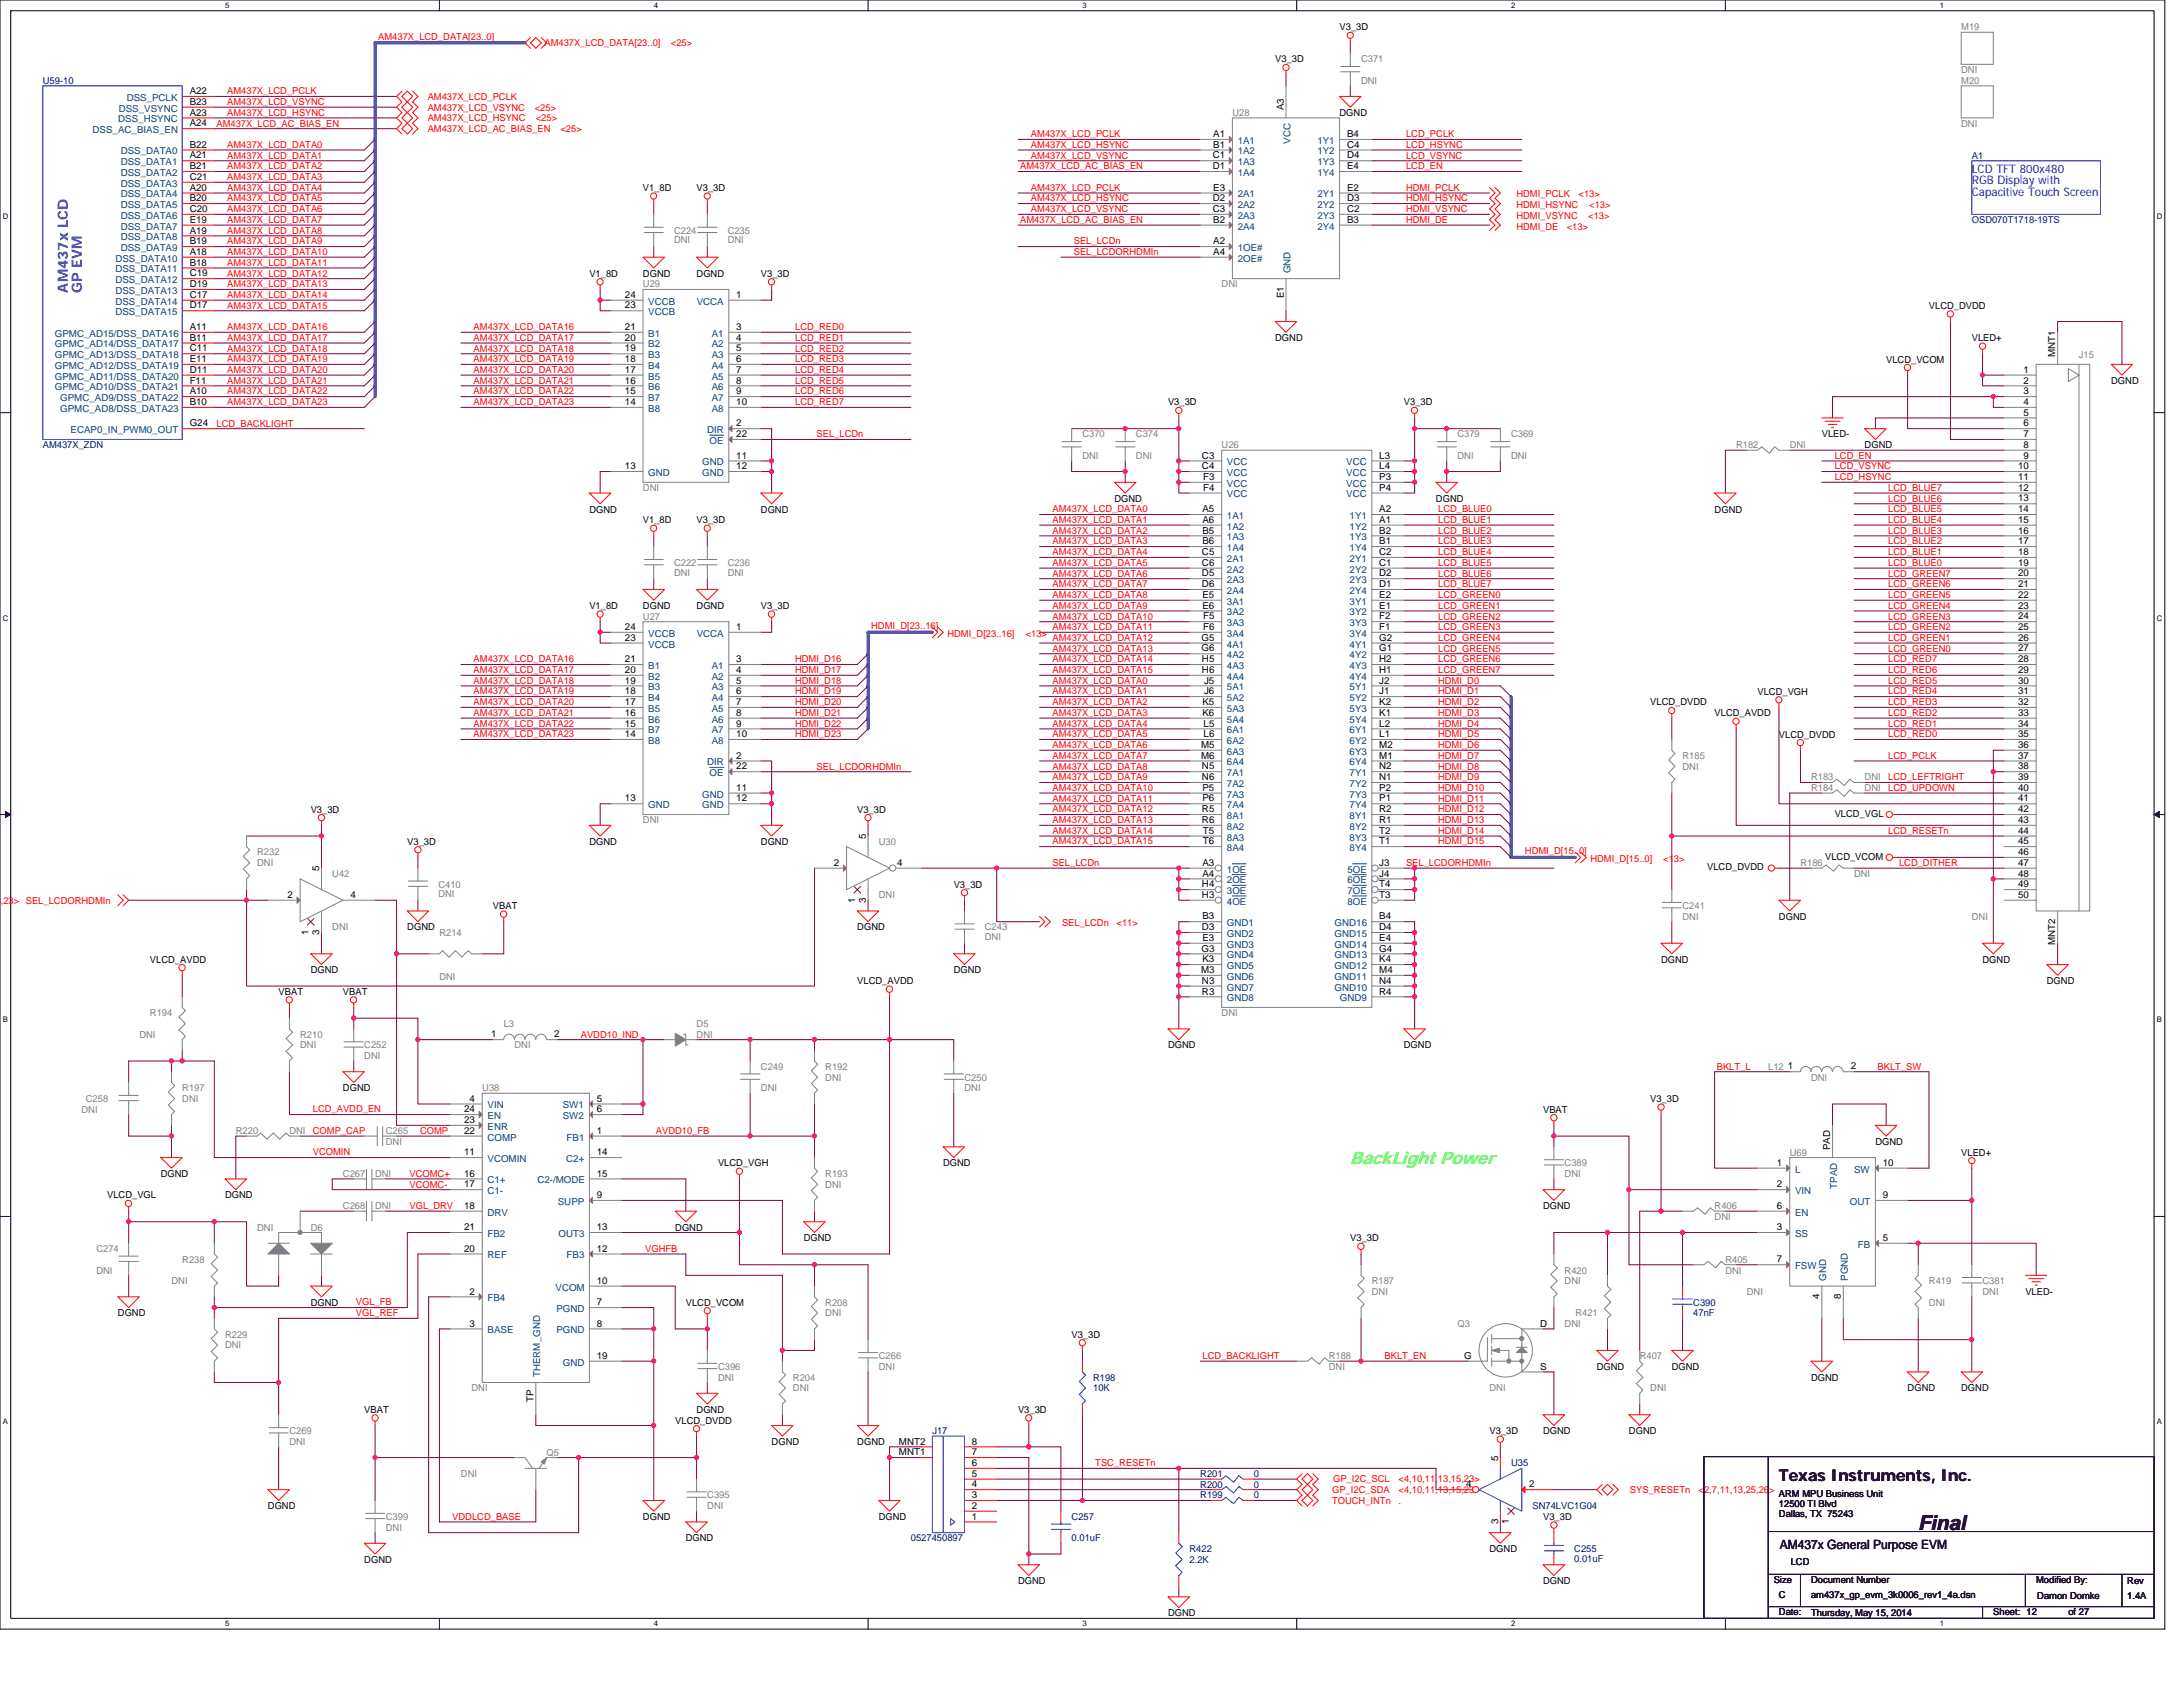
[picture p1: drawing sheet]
<svg xmlns="http://www.w3.org/2000/svg" width="279mm" height="216mm" viewBox="0 0 279 216" stroke-linecap="round" stroke-linejoin="round" font-family="sans-serif">
<defs><g id="words">
<text font-size="2.6" x="245.5" y="195.8">Final</text>
<text font-size="2.3" fill="#0f0" x="172.8" y="148.9">BackLight Power</text>
<text font-size="2.1" x="227.7" y="189.5">Texas Instruments, Inc.</text>
<g font-size="1.8" fill="#00f">
<text x="8.7" y="37.4" transform="rotate(-90 8.7 37.4)">AM437x LCD</text>
<text x="10.5" y="37.4" transform="rotate(-90 10.5 37.4)">GP EVM</text>
</g>
<text font-size="1.6" x="227.8" y="198.2">AM437x General Purpose EVM</text>
<g font-size="1.5" fill="#00f">
<text x="252.4" y="22.1">LCD TFT 800x480</text>
<text x="252.4" y="23.6">RGB Display with</text>
<text x="252.4" y="25.1">Capacitive Touch Screen</text>
</g>
<g font-size="1.2" fill="#f00">
<text x="48.4" y="5.1">AM437X_LCD_DATA[23..0]</text>
<text x="69.7" y="5.9">AM437X_LCD_DATA[23..0]</text>
<text x="85.9" y="5.9">&lt;25&gt;</text>
<text x="27.7" y="16.2">AM437X_LCD_AC_BIAS_EN</text>
<text x="29.1" y="12.1">AM437X_LCD_PCLK</text>
<text x="29.1" y="13.4">AM437X_LCD_VSYNC</text>
<text x="29.1" y="14.8">AM437X_LCD_HSYNC</text>
<text x="54.7" y="12.8">AM437X_LCD_PCLK</text>
<text x="54.7" y="14.2">AM437X_LCD_VSYNC</text>
<text x="54.7" y="15.5">AM437X_LCD_HSYNC</text>
<text x="54.7" y="16.9">AM437X_LCD_AC_BIAS_EN</text>
<text x="68.5" y="14.2">&lt;25&gt;</text>
<text x="68.6" y="15.5">&lt;25&gt;</text>
<text x="71.7" y="16.9">&lt;25&gt;</text>
<text x="132" y="17.6">AM437X_LCD_PCLK</text>
<text x="180" y="17.6">LCD_PCLK</text>
<text x="29.1" y="20.3">AM437X_LCD_DATA1</text>
<text x="29.1" y="18.9">AM437X_LCD_DATA0</text>
<text x="29.1" y="23.1">AM437X_LCD_DATA3</text>
<text x="29.1" y="21.7">AM437X_LCD_DATA2</text>
<text x="130.6" y="21.7">AM437X_LCD_AC_BIAS_EN</text>
<text x="132" y="20.3">AM437X_LCD_VSYNC</text>
<text x="132" y="18.9">AM437X_LCD_HSYNC</text>
<text x="180" y="20.3">LCD_VSYNC</text>
<text x="180" y="21.7">LCD_EN</text>
<text x="180" y="18.9">LCD_HSYNC</text>
<text x="29.1" y="27.2">AM437X_LCD_DATA6</text>
<text x="29.1" y="28.5">AM437X_LCD_DATA7</text>
<text x="29.1" y="24.4">AM437X_LCD_DATA4</text>
<text x="29.1" y="25.8">AM437X_LCD_DATA5</text>
<text x="29.1" y="29.9">AM437X_LCD_DATA8</text>
<text x="130.6" y="28.5">AM437X_LCD_AC_BIAS_EN</text>
<text x="132" y="24.4">AM437X_LCD_PCLK</text>
<text x="132" y="27.2">AM437X_LCD_VSYNC</text>
<text x="132" y="25.8">AM437X_LCD_HSYNC</text>
<text x="180" y="28.5">HDMI_DE</text>
<text x="180" y="27.2">HDMI_VSYNC</text>
<text x="180" y="25.8">HDMI_HSYNC</text>
<text x="180" y="24.4">HDMI_PCLK</text>
<text x="194.1" y="29.4">HDMI_DE</text>
<text x="194.1" y="28">HDMI_VSYNC</text>
<text x="194.1" y="25.3">HDMI_PCLK</text>
<text x="194.1" y="26.6">HDMI_HSYNC</text>
<text x="200.5" y="29.4">&lt;13&gt;</text>
<text x="202" y="25.3">&lt;13&gt;</text>
<text x="203.3" y="28">&lt;13&gt;</text>
<text x="203.4" y="26.6">&lt;13&gt;</text>
<text x="29.1" y="31.3">AM437X_LCD_DATA9</text>
<text x="29.1" y="34">AM437X_LCD_DATA11</text>
<text x="29.1" y="32.6">AM437X_LCD_DATA10</text>
<text x="29.1" y="35.4">AM437X_LCD_DATA12</text>
<text x="137.4" y="31.3">SEL_LCDn</text>
<text x="137.4" y="32.6">SEL_LCDORHDMIn</text>
<text x="29.1" y="38.1">AM437X_LCD_DATA14</text>
<text x="29.1" y="39.5">AM437X_LCD_DATA15</text>
<text x="29.1" y="36.8">AM437X_LCD_DATA13</text>
<text x="29.1" y="43.6">AM437X_LCD_DATA17</text>
<text x="29.1" y="42.2">AM437X_LCD_DATA16</text>
<text x="29.1" y="46.4">AM437X_LCD_DATA19</text>
<text x="29.1" y="45">AM437X_LCD_DATA18</text>
<text x="29.1" y="47.7">AM437X_LCD_DATA20</text>
<text x="60.6" y="42.2">AM437X_LCD_DATA16</text>
<text x="60.6" y="43.6">AM437X_LCD_DATA17</text>
<text x="60.6" y="46.4">AM437X_LCD_DATA19</text>
<text x="60.6" y="45">AM437X_LCD_DATA18</text>
<text x="60.6" y="47.7">AM437X_LCD_DATA20</text>
<text x="101.8" y="46.4">LCD_RED3</text>
<text x="101.8" y="47.7">LCD_RED4</text>
<text x="101.8" y="43.6">LCD_RED1</text>
<text x="101.8" y="42.2">LCD_RED0</text>
<text x="101.8" y="45">LCD_RED2</text>
<text x="29.1" y="50.5">AM437X_LCD_DATA22</text>
<text x="29.1" y="51.9">AM437X_LCD_DATA23</text>
<text x="29.1" y="49.1">AM437X_LCD_DATA21</text>
<text x="60.6" y="50.5">AM437X_LCD_DATA22</text>
<text x="60.6" y="49.1">AM437X_LCD_DATA21</text>
<text x="60.6" y="51.9">AM437X_LCD_DATA23</text>
<text x="101.8" y="49.1">LCD_RED5</text>
<text x="101.8" y="50.5">LCD_RED6</text>
<text x="101.8" y="51.9">LCD_RED7</text>
<text x="27.7" y="54.6">LCD_BACKLIGHT</text>
<text x="104.5" y="56">SEL_LCDn</text>
<text x="234.8" y="58.7">LCD_EN</text>
<text x="134.7" y="65.6">AM437X_LCD_DATA0</text>
<text x="184.1" y="65.6">LCD_BLUE0</text>
<text x="234.8" y="60.1">LCD_VSYNC</text>
<text x="234.8" y="61.4">LCD_HSYNC</text>
<text x="241.7" y="65.6">LCD_BLUE5</text>
<text x="241.7" y="64.2">LCD_BLUE6</text>
<text x="241.7" y="62.8">LCD_BLUE7</text>
<text x="134.7" y="66.9">AM437X_LCD_DATA1</text>
<text x="134.7" y="68.3">AM437X_LCD_DATA2</text>
<text x="134.7" y="69.7">AM437X_LCD_DATA3</text>
<text x="134.7" y="71.1">AM437X_LCD_DATA4</text>
<text x="184.1" y="66.9">LCD_BLUE1</text>
<text x="184.1" y="68.3">LCD_BLUE2</text>
<text x="184.1" y="69.7">LCD_BLUE3</text>
<text x="184.1" y="71.1">LCD_BLUE4</text>
<text x="241.7" y="71.1">LCD_BLUE1</text>
<text x="241.7" y="69.7">LCD_BLUE2</text>
<text x="241.7" y="68.3">LCD_BLUE3</text>
<text x="241.7" y="66.9">LCD_BLUE4</text>
<text x="134.7" y="73.8">AM437X_LCD_DATA6</text>
<text x="134.7" y="75.2">AM437X_LCD_DATA7</text>
<text x="134.7" y="72.4">AM437X_LCD_DATA5</text>
<text x="134.7" y="77.9">AM437X_LCD_DATA9</text>
<text x="134.7" y="76.5">AM437X_LCD_DATA8</text>
<text x="184.1" y="76.5">LCD_GREEN0</text>
<text x="184.1" y="77.9">LCD_GREEN1</text>
<text x="184.1" y="72.4">LCD_BLUE5</text>
<text x="184.1" y="73.8">LCD_BLUE6</text>
<text x="184.1" y="75.2">LCD_BLUE7</text>
<text x="241.7" y="72.4">LCD_BLUE0</text>
<text x="241.7" y="77.9">LCD_GREEN4</text>
<text x="241.7" y="76.5">LCD_GREEN5</text>
<text x="241.7" y="75.2">LCD_GREEN6</text>
<text x="241.7" y="73.8">LCD_GREEN7</text>
<text x="111.5" y="80.5">HDMI_D[23..16]</text>
<text x="121.3" y="81.5">HDMI_D[23..16]</text>
<text x="131.3" y="81.5">&lt;13&gt;</text>
<text x="134.7" y="80.6">AM437X_LCD_DATA11</text>
<text x="134.7" y="79.3">AM437X_LCD_DATA10</text>
<text x="134.7" y="82">AM437X_LCD_DATA12</text>
<text x="134.7" y="83.4">AM437X_LCD_DATA13</text>
<text x="184.1" y="79.3">LCD_GREEN2</text>
<text x="184.1" y="80.6">LCD_GREEN3</text>
<text x="184.1" y="82">LCD_GREEN4</text>
<text x="184.1" y="83.4">LCD_GREEN5</text>
<text x="241.7" y="83.4">LCD_GREEN0</text>
<text x="241.7" y="82">LCD_GREEN1</text>
<text x="241.7" y="80.6">LCD_GREEN2</text>
<text x="241.7" y="79.3">LCD_GREEN3</text>
<text x="60.6" y="84.8">AM437X_LCD_DATA16</text>
<text x="60.6" y="86.1">AM437X_LCD_DATA17</text>
<text x="60.6" y="88.9">AM437X_LCD_DATA19</text>
<text x="60.6" y="87.5">AM437X_LCD_DATA18</text>
<text x="101.8" y="86.1">HDMI_D17</text>
<text x="101.8" y="84.8">HDMI_D16</text>
<text x="101.8" y="88.9">HDMI_D19</text>
<text x="101.8" y="87.5">HDMI_D18</text>
<text x="134.7" y="84.8">AM437X_LCD_DATA14</text>
<text x="134.7" y="86.1">AM437X_LCD_DATA15</text>
<text x="134.7" y="88.9">AM437X_LCD_DATA1</text>
<text x="134.7" y="87.5">AM437X_LCD_DATA0</text>
<text x="184.1" y="84.8">LCD_GREEN6</text>
<text x="184.1" y="86.1">LCD_GREEN7</text>
<text x="184.1" y="87.5">HDMI_D0</text>
<text x="184.1" y="88.9">HDMI_D1</text>
<text x="241.7" y="88.9">LCD_RED4</text>
<text x="241.7" y="87.5">LCD_RED5</text>
<text x="241.7" y="86.1">LCD_RED6</text>
<text x="241.7" y="84.8">LCD_RED7</text>
<text x="60.6" y="93">AM437X_LCD_DATA22</text>
<text x="60.6" y="91.6">AM437X_LCD_DATA21</text>
<text x="60.6" y="94.4">AM437X_LCD_DATA23</text>
<text x="60.6" y="90.3">AM437X_LCD_DATA20</text>
<text x="101.8" y="91.6">HDMI_D21</text>
<text x="101.8" y="90.3">HDMI_D20</text>
<text x="101.8" y="94.4">HDMI_D23</text>
<text x="101.8" y="93">HDMI_D22</text>
<text x="134.7" y="90.3">AM437X_LCD_DATA2</text>
<text x="134.7" y="91.6">AM437X_LCD_DATA3</text>
<text x="134.7" y="95.7">AM437X_LCD_DATA6</text>
<text x="134.7" y="93">AM437X_LCD_DATA4</text>
<text x="134.7" y="94.4">AM437X_LCD_DATA5</text>
<text x="184.1" y="91.6">HDMI_D3</text>
<text x="184.1" y="90.3">HDMI_D2</text>
<text x="184.1" y="94.4">HDMI_D5</text>
<text x="184.1" y="93">HDMI_D4</text>
<text x="184.1" y="95.7">HDMI_D6</text>
<text x="241.7" y="94.4">LCD_RED0</text>
<text x="241.7" y="93">LCD_RED1</text>
<text x="241.7" y="91.6">LCD_RED2</text>
<text x="241.7" y="90.3">LCD_RED3</text>
<text x="104.5" y="98.5">SEL_LCDORHDMIn</text>
<text x="134.7" y="97.1">AM437X_LCD_DATA7</text>
<text x="134.7" y="99.9">AM437X_LCD_DATA9</text>
<text x="134.7" y="98.5">AM437X_LCD_DATA8</text>
<text x="134.7" y="101.2">AM437X_LCD_DATA10</text>
<text x="184.1" y="97.1">HDMI_D7</text>
<text x="184.1" y="99.9">HDMI_D9</text>
<text x="184.1" y="98.5">HDMI_D8</text>
<text x="184.1" y="101.2">HDMI_D10</text>
<text x="241.7" y="97.1">LCD_PCLK</text>
<text x="241.7" y="99.9">LCD_LEFTRIGHT</text>
<text x="241.7" y="101.2">LCD_UPDOWN</text>
<text x="134.7" y="102.6">AM437X_LCD_DATA11</text>
<text x="134.7" y="106.7">AM437X_LCD_DATA14</text>
<text x="134.7" y="104">AM437X_LCD_DATA12</text>
<text x="134.7" y="105.3">AM437X_LCD_DATA13</text>
<text x="184.1" y="102.6">HDMI_D11</text>
<text x="184.1" y="105.3">HDMI_D13</text>
<text x="184.1" y="104">HDMI_D12</text>
<text x="184.1" y="106.7">HDMI_D14</text>
<text x="241.7" y="106.7">LCD_RESETn</text>
<text x="134.7" y="110.8">SEL_LCDn</text>
<text x="134.7" y="108.1">AM437X_LCD_DATA15</text>
<text x="180" y="110.8">SEL_LCDORHDMIn</text>
<text x="184.1" y="108.1">HDMI_D15</text>
<text x="195.2" y="109.3">HDMI_D[15..0]</text>
<text x="203.6" y="110.3">HDMI_D[15..0]</text>
<text x="212.9" y="110.3">&lt;13&gt;</text>
<text x="243.1" y="110.8">LCD_DITHER</text>
<text x="-.6" y="115.7">3</text>
<text x=".1" y="115.7">,23&gt; SEL_LCDORHDMIn</text>
<text x="135.9" y="118.5">SEL_LCDn</text>
<text x="142.9" y="118.5">&lt;11&gt;</text>
<text x="74.3" y="132.8">AVDD10_IND</text>
<text x="219.7" y="136.9">BKLT_L</text>
<text x="240.3" y="136.9">BKLT_SW</text>
<text x="40" y="142.4">LCD_AVDD_EN</text>
<text x="40" y="145.1">COMP_CAP</text>
<text x="40" y="147.9">VCOMIN</text>
<text x="53.8" y="145.1">COMP</text>
<text x="83.9" y="145.1">AVDD10_FB</text>
<text x="52.4" y="150.6">VCOMC+</text>
<text x="52.4" y="152">VCOMC-</text>
<text x="52.4" y="154.7">VGL_DRV</text>
<text x="82.6" y="160.2">VGHFB</text>
<text x="45.6" y="167.1">VGL_FB</text>
<text x="45.6" y="168.4">VGL_REF</text>
<text x="153.9" y="173.9">LCD_BACKLIGHT</text>
<text x="177.2" y="173.9">BKLT_EN</text>
<text x="140.2" y="187.6">TSC_RESETn</text>
<text x="170.5" y="191.1">GP_I2C_SDA</text>
<text x="170.6" y="189.7">GP_I2C_SCL</text>
<text x="179" y="189.7">&lt;4,10,11,13,15,23&gt;</text>
<text x="179" y="191.1">&lt;4,10,11,13,15,23&gt;</text>
<text x="208.6" y="191.1">SYS_RESETn</text>
<text x="217.4" y="191.1">&lt;2,7,11,13,25,26&gt;</text>
<text x="57.9" y="194.5">VDDLCD_BASE</text>
<text x="170.5" y="192.5">TOUCH_INTn</text>
<text x="179" y="192.5">.</text>
</g>
<g font-size="1.2">
<text x="171.4" y="3.9">V3_3D</text>
<text x="163.2" y="8">V3_3D</text>
<text x="24.3" y="16.2">A24</text>
<text x="24.3" y="14.8">A23</text>
<text x="24.3" y="13.4">B23</text>
<text x="24.3" y="12">A22</text>
<text x="155.3" y="17.5">A1</text>
<text x="164.3" y="14.1" transform="rotate(-90 164.3 14.1)">A3</text>
<text x="171.4" y="14.8">DGND</text>
<text x="172.4" y="17.5">B4</text>
<text x="24.3" y="18.9">B22</text>
<text x="24.3" y="20.3">A21</text>
<text x="24.3" y="21.7">B21</text>
<text x="24.3" y="23">C21</text>
<text x="155.2" y="20.3">C1</text>
<text x="155.2" y="21.7">D1</text>
<text x="155.3" y="18.9">B1</text>
<text x="172.4" y="18.9">C4</text>
<text x="172.4" y="20.3">D4</text>
<text x="172.4" y="21.7">E4</text>
<text x="24.3" y="24.4">A20</text>
<text x="24.3" y="25.8">B20</text>
<text x="24.3" y="27.1">C20</text>
<text x="24.3" y="28.5">E19</text>
<text x="24.3" y="29.9">A19</text>
<text x="82.3" y="24.4">V1_8D</text>
<text x="89.2" y="24.4">V3_3D</text>
<text x="155.2" y="25.8">D2</text>
<text x="155.2" y="27.1">C3</text>
<text x="155.3" y="24.4">E3</text>
<text x="155.3" y="28.5">B2</text>
<text x="172.4" y="24.4">E2</text>
<text x="172.4" y="25.8">D3</text>
<text x="172.4" y="27.1">C2</text>
<text x="172.4" y="28.5">B3</text>
<text x="24.3" y="32.6">A18</text>
<text x="24.3" y="34">B18</text>
<text x="24.3" y="35.4">C19</text>
<text x="24.3" y="31.3">B19</text>
<text x="75.4" y="35.4">V1_8D</text>
<text x="82.3" y="35.4">DGND</text>
<text x="89.2" y="35.4">DGND</text>
<text x="97.4" y="35.4">V3_3D</text>
<text x="155.3" y="31.3">A2</text>
<text x="155.3" y="32.6">A4</text>
<text x="24.3" y="36.7">D19</text>
<text x="24.3" y="38.1">C17</text>
<text x="24.3" y="39.5">D17</text>
<text x="80" y="38.1">24</text>
<text x="80" y="39.5">23</text>
<text x="94.2" y="38.1">1</text>
<text x="164.3" y="38.1" transform="rotate(-90 164.3 38.1)">E1</text>
<text x="246.9" y="39.5">VLCD_DVDD</text>
<text x="24.3" y="42.2">A11</text>
<text x="24.3" y="43.6">B11</text>
<text x="24.3" y="45">C11</text>
<text x="24.3" y="46.3">E11</text>
<text x="24.3" y="47.7">D11</text>
<text x="80" y="42.2">21</text>
<text x="80" y="43.6">20</text>
<text x="80" y="45">19</text>
<text x="80" y="46.3">18</text>
<text x="80" y="47.7">17</text>
<text x="94.2" y="42.2">3</text>
<text x="94.2" y="43.6">4</text>
<text x="94.2" y="45">5</text>
<text x="94.2" y="46.3">6</text>
<text x="94.2" y="47.7">7</text>
<text x="163.2" y="43.6">DGND</text>
<text x="241.4" y="46.4">VLCD_VCOM</text>
<text x="252.4" y="43.6">VLED+</text>
<text x="259" y="47.7">1</text>
<text x="263.1" y="45.7" transform="rotate(-90 263.1 45.7)">MNT1</text>
<text x="24.3" y="49.1">F11</text>
<text x="24.3" y="50.5">A10</text>
<text x="24.3" y="51.8">B10</text>
<text x="80" y="49.1">16</text>
<text x="80" y="50.5">15</text>
<text x="80" y="51.8">14</text>
<text x="94.2" y="49.1">8</text>
<text x="94.2" y="50.5">9</text>
<text x="94.2" y="51.8">10</text>
<text x="149.5" y="51.9">V3_3D</text>
<text x="179.7" y="51.9">V3_3D</text>
<text x="259" y="53.2">5</text>
<text x="259" y="51.8">4</text>
<text x="259" y="50.5">3</text>
<text x="259" y="49.1">2</text>
<text x="270.2" y="49.1">DGND</text>
<text x="24.3" y="54.6">G24</text>
<text x="94.2" y="58.7">11</text>
<text x="94.2" y="54.6">2</text>
<text x="94.2" y="55.9">22</text>
<text x="153.8" y="58.7">C3</text>
<text x="176.5" y="58.7">L3</text>
<text x="233.2" y="56">VLED-</text>
<text x="238.7" y="57.4">DGND</text>
<text x="259" y="58.7">9</text>
<text x="259" y="57.3">8</text>
<text x="259" y="55.9">7</text>
<text x="259" y="54.6">6</text>
<text x="75.4" y="65.6">DGND</text>
<text x="80" y="60">13</text>
<text x="94.2" y="60">12</text>
<text x="97.4" y="65.6">DGND</text>
<text x="142.6" y="64.2">DGND</text>
<text x="153.8" y="60">C4</text>
<text x="153.9" y="65.6">A5</text>
<text x="154" y="61.4">F3</text>
<text x="154" y="62.8">F4</text>
<text x="176.5" y="65.6">A2</text>
<text x="176.5" y="60">L4</text>
<text x="176.5" y="61.4">P3</text>
<text x="176.5" y="62.8">P4</text>
<text x="183.8" y="64.2">DGND</text>
<text x="219.5" y="65.6">DGND</text>
<text x="258.3" y="65.6">14</text>
<text x="258.3" y="64.2">13</text>
<text x="258.3" y="62.8">12</text>
<text x="258.3" y="61.4">11</text>
<text x="258.3" y="60">10</text>
<text x="82.3" y="67">V1_8D</text>
<text x="89.2" y="67">V3_3D</text>
<text x="153.8" y="71">C5</text>
<text x="153.9" y="66.9">A6</text>
<text x="153.9" y="68.3">B5</text>
<text x="153.9" y="69.7">B6</text>
<text x="176.5" y="66.9">A1</text>
<text x="176.5" y="68.3">B2</text>
<text x="176.5" y="69.7">B1</text>
<text x="176.5" y="71">C2</text>
<text x="258.3" y="71">18</text>
<text x="258.3" y="69.7">17</text>
<text x="258.3" y="68.3">16</text>
<text x="258.3" y="66.9">15</text>
<text x="75.4" y="77.9">V1_8D</text>
<text x="82.3" y="77.9">DGND</text>
<text x="89.2" y="77.9">DGND</text>
<text x="97.4" y="77.9">V3_3D</text>
<text x="153.8" y="72.4">C6</text>
<text x="153.8" y="73.8">D5</text>
<text x="153.8" y="75.1">D6</text>
<text x="153.9" y="76.5">E5</text>
<text x="153.9" y="77.9">E6</text>
<text x="176.5" y="72.4">C1</text>
<text x="176.5" y="73.8">D2</text>
<text x="176.5" y="75.1">D1</text>
<text x="176.5" y="76.5">E2</text>
<text x="176.5" y="77.9">E1</text>
<text x="258.3" y="77.9">23</text>
<text x="258.3" y="76.5">22</text>
<text x="258.3" y="75.1">21</text>
<text x="258.3" y="73.8">20</text>
<text x="258.3" y="72.4">19</text>
<text x="80" y="80.6">24</text>
<text x="80" y="82">23</text>
<text x="94.2" y="80.6">1</text>
<text x="153.8" y="82">G5</text>
<text x="153.8" y="83.4">G6</text>
<text x="154" y="79.3">F5</text>
<text x="154" y="80.6">F6</text>
<text x="176.5" y="79.3">F2</text>
<text x="176.5" y="80.6">F1</text>
<text x="176.5" y="82">G2</text>
<text x="176.5" y="83.4">G1</text>
<text x="258.3" y="83.4">27</text>
<text x="258.3" y="82">26</text>
<text x="258.3" y="80.6">25</text>
<text x="258.3" y="79.3">24</text>
<text x="80" y="84.8">21</text>
<text x="80" y="86.1">20</text>
<text x="80" y="87.5">19</text>
<text x="80" y="88.9">18</text>
<text x="94.2" y="84.8">3</text>
<text x="94.2" y="86.1">4</text>
<text x="94.2" y="87.5">5</text>
<text x="94.2" y="88.9">6</text>
<text x="153.8" y="84.8">H5</text>
<text x="153.8" y="86.1">H6</text>
<text x="154.1" y="87.5">J5</text>
<text x="154.1" y="88.9">J6</text>
<text x="176.5" y="84.8">H2</text>
<text x="176.5" y="86.1">H1</text>
<text x="176.5" y="87.5">J2</text>
<text x="176.5" y="88.9">J1</text>
<text x="224.9" y="88.9">VLCD_VGH</text>
<text x="258.3" y="88.9">31</text>
<text x="258.3" y="87.5">30</text>
<text x="258.3" y="86.1">29</text>
<text x="258.3" y="84.8">28</text>
<text x="80" y="90.2">17</text>
<text x="80" y="91.6">16</text>
<text x="80" y="93">15</text>
<text x="80" y="94.3">14</text>
<text x="94.2" y="90.2">7</text>
<text x="94.2" y="91.6">8</text>
<text x="94.2" y="93">9</text>
<text x="94.2" y="94.3">10</text>
<text x="153.7" y="95.7">M5</text>
<text x="153.9" y="90.2">K5</text>
<text x="153.9" y="91.6">K6</text>
<text x="154.1" y="93">L5</text>
<text x="154.1" y="94.3">L6</text>
<text x="176.5" y="90.2">K2</text>
<text x="176.5" y="91.6">K1</text>
<text x="176.5" y="93">L2</text>
<text x="176.5" y="94.3">L1</text>
<text x="176.5" y="95.7">M2</text>
<text x="211.2" y="90.3">VLCD_DVDD</text>
<text x="219.5" y="91.7">VLCD_AVDD</text>
<text x="227.7" y="94.4">VLCD_DVDD</text>
<text x="258.3" y="95.7">36</text>
<text x="258.3" y="94.3">35</text>
<text x="258.3" y="93">34</text>
<text x="258.3" y="91.6">33</text>
<text x="258.3" y="90.2">32</text>
<text x="94.2" y="101.2">11</text>
<text x="94.2" y="97.1">2</text>
<text x="94.2" y="98.5">22</text>
<text x="153.7" y="97.1">M6</text>
<text x="153.8" y="98.5">N5</text>
<text x="153.8" y="99.8">N6</text>
<text x="153.9" y="101.2">P5</text>
<text x="176.5" y="97.1">M1</text>
<text x="176.5" y="98.5">N2</text>
<text x="176.5" y="99.8">N1</text>
<text x="176.5" y="101.2">P2</text>
<text x="258.3" y="101.2">40</text>
<text x="258.3" y="99.8">39</text>
<text x="258.3" y="98.5">38</text>
<text x="258.3" y="97.1">37</text>
<text x="39.8" y="104">V3_3D</text>
<text x="80" y="102.6">13</text>
<text x="94.2" y="102.6">12</text>
<text x="109.7" y="104">V3_3D</text>
<text x="110.8" y="107.4" transform="rotate(-90 110.8 107.4)">5</text>
<text x="153.8" y="103.9">R5</text>
<text x="153.8" y="105.3">R6</text>
<text x="153.9" y="102.6">P6</text>
<text x="154" y="106.7">T5</text>
<text x="176.5" y="102.6">P1</text>
<text x="176.5" y="103.9">R2</text>
<text x="176.5" y="105.3">R1</text>
<text x="176.5" y="106.7">T2</text>
<text x="234.8" y="104.5">VLCD_VGL</text>
<text x="258.3" y="106.7">44</text>
<text x="258.3" y="105.3">43</text>
<text x="258.3" y="103.9">42</text>
<text x="258.3" y="102.6">41</text>
<text x="40.9" y="111.5" transform="rotate(-90 40.9 111.5)">5</text>
<text x="52.1" y="108.1">V3_3D</text>
<text x="75.4" y="108.1">DGND</text>
<text x="97.4" y="108.1">DGND</text>
<text x="106.7" y="110.8">2</text>
<text x="114.8" y="110.8">4</text>
<text x="122.1" y="113.6">V3_3D</text>
<text x="153.8" y="113.6">H4</text>
<text x="153.9" y="110.8">A3</text>
<text x="153.9" y="112.2">A4</text>
<text x="154" y="108.1">T6</text>
<text x="176.5" y="108.1">T1</text>
<text x="176.5" y="110.8">J3</text>
<text x="176.5" y="112.2">J4</text>
<text x="176.5" y="113.6">T4</text>
<text x="218.5" y="111.4">VLCD_DVDD</text>
<text x="233.6" y="110">VLCD_VCOM</text>
<text x="258.3" y="113.6">49</text>
<text x="258.3" y="112.2">48</text>
<text x="258.3" y="110.8">47</text>
<text x="258.3" y="109.4">46</text>
<text x="258.3" y="108.1">45</text>
<text x="36.8" y="114.9">2</text>
<text x="39.5" y="119.6" transform="rotate(-90 39.5 119.6)">1</text>
<text x="40.9" y="119.6" transform="rotate(-90 40.9 119.6)">3</text>
<text x="44.9" y="114.9">4</text>
<text x="52.1" y="119.1">DGND</text>
<text x="63.1" y="116.3">VBAT</text>
<text x="109.4" y="115.5" transform="rotate(-90 109.4 115.5)">1</text>
<text x="109.7" y="119.1">DGND</text>
<text x="110.8" y="115.5" transform="rotate(-90 110.8 115.5)">3</text>
<text x="153.8" y="119">D3</text>
<text x="153.8" y="114.9">H3</text>
<text x="153.9" y="117.7">B3</text>
<text x="176.5" y="117.7">B4</text>
<text x="176.5" y="119">D4</text>
<text x="176.5" y="114.9">T3</text>
<text x="227.7" y="117.7">DGND</text>
<text x="258.3" y="114.9">50</text>
<text x="19.2" y="123.2">VLCD_AVDD</text>
<text x="39.8" y="124.6">DGND</text>
<text x="109.7" y="125.9">VLCD_AVDD</text>
<text x="122.1" y="124.6">DGND</text>
<text x="153.7" y="124.5">M3</text>
<text x="153.8" y="121.8">G3</text>
<text x="153.8" y="125.9">N3</text>
<text x="153.9" y="120.4">E3</text>
<text x="153.9" y="123.1">K3</text>
<text x="176.5" y="120.4">E4</text>
<text x="176.5" y="121.8">G4</text>
<text x="176.5" y="123.1">K4</text>
<text x="176.5" y="124.5">M4</text>
<text x="176.5" y="125.9">N4</text>
<text x="212.6" y="123.2">DGND</text>
<text x="253.7" y="123.2">DGND</text>
<text x="262" y="125.9">DGND</text>
<text x="263.1" y="120.9" transform="rotate(-90 263.1 120.9)">MNT2</text>
<text x="35.7" y="127.3">VBAT</text>
<text x="43.9" y="127.3">VBAT</text>
<text x="153.8" y="127.3">R3</text>
<text x="176.5" y="127.3">R4</text>
<text x="62.8" y="132.8">1</text>
<text x="70.9" y="132.8">2</text>
<text x="149.5" y="134.2">DGND</text>
<text x="179.7" y="134.2">DGND</text>
<text x="228.8" y="136.9">1</text>
<text x="236.9" y="136.9">2</text>
<text x="43.9" y="139.7">DGND</text>
<text x="59.4" y="142.3">24</text>
<text x="59.4" y="143.7">23</text>
<text x="60.1" y="141">4</text>
<text x="76.4" y="141">5</text>
<text x="76.4" y="142.3">6</text>
<text x="197.5" y="142.4">VBAT</text>
<text x="211.2" y="141">V3_3D</text>
<text x="59.4" y="145.1">22</text>
<text x="59.4" y="147.8">11</text>
<text x="76.4" y="147.8">14</text>
<text x="76.4" y="145.1">1</text>
<text x="91.9" y="149.3">VLCD_VGH</text>
<text x="120.7" y="149.3">DGND</text>
<text x="227.4" y="149.2">1</text>
<text x="234.3" y="147.2" transform="rotate(-90 234.3 147.2)">PAD</text>
<text x="240" y="146.5">DGND</text>
<text x="241" y="149.2">10</text>
<text x="251" y="147.9">VLED+</text>
<text x="13.7" y="153.4">VLCD_VGL</text>
<text x="20.6" y="150.6">DGND</text>
<text x="28.8" y="153.4">DGND</text>
<text x="59.4" y="150.6">16</text>
<text x="59.4" y="152">17</text>
<text x="59.4" y="154.7">18</text>
<text x="76.4" y="150.6">15</text>
<text x="76.4" y="153.3">9</text>
<text x="197.5" y="154.7">DGND</text>
<text x="227.4" y="152">2</text>
<text x="227.4" y="154.7">6</text>
<text x="241" y="153.3">9</text>
<text x="59.4" y="157.4">21</text>
<text x="59.4" y="160.2">20</text>
<text x="76.4" y="157.4">13</text>
<text x="76.4" y="160.2">12</text>
<text x="86.4" y="157.5">DGND</text>
<text x="102.9" y="158.9">DGND</text>
<text x="172.8" y="158.9">V3_3D</text>
<text x="227.4" y="161.6">7</text>
<text x="227.4" y="157.4">3</text>
<text x="241" y="158.8">5</text>
<text x="39.8" y="167.1">DGND</text>
<text x="60.1" y="165.7">2</text>
<text x="76.4" y="164.3">10</text>
<text x="76.4" y="167">7</text>
<text x="87.8" y="167.1">VLCD_VCOM</text>
<text x="232.9" y="166.2" transform="rotate(-90 232.9 166.2)">4</text>
<text x="235.6" y="166.2" transform="rotate(-90 235.6 166.2)">8</text>
<text x="259.2" y="165.7">VLED-</text>
<text x="15.1" y="168.5">DGND</text>
<text x="60.1" y="169.8">3</text>
<text x="76.4" y="173.9">19</text>
<text x="76.4" y="169.8">8</text>
<text x="137.2" y="171.2">V3_3D</text>
<text x="187.4" y="173.9">G</text>
<text x="197.1" y="169.8">D</text>
<text x="68.3" y="179.5" transform="rotate(-90 68.3 179.5)">TP</text>
<text x="197.1" y="175.3">S</text>
<text x="204.4" y="175.3">DGND</text>
<text x="214" y="175.3">DGND</text>
<text x="231.8" y="176.7">DGND</text>
<text x="244.2" y="178.1">DGND</text>
<text x="251" y="178.1">DGND</text>
<text x="46.6" y="180.8">VBAT</text>
<text x="86.4" y="182.2">VLCD_DVDD</text>
<text x="89.2" y="180.8">DGND</text>
<text x="98.8" y="184.9">DGND</text>
<text x="109.7" y="184.9">DGND</text>
<text x="115.1" y="184.9">MNT2</text>
<text x="124.4" y="184.9">8</text>
<text x="130.3" y="180.8">V3_3D</text>
<text x="190.6" y="183.6">V3_3D</text>
<text x="197.5" y="183.6">DGND</text>
<text x="208.5" y="183.6">DGND</text>
<text x="115.1" y="186.2">MNT1</text>
<text x="124.4" y="191.7">3</text>
<text x="124.4" y="190.4">4</text>
<text x="124.4" y="189">5</text>
<text x="124.4" y="187.6">6</text>
<text x="124.4" y="186.2">7</text>
<text x="187.7" y="190.4">4</text>
<text x="191.7" y="187" transform="rotate(-90 191.7 187)">5</text>
<text x="195.7" y="190.4">2</text>
<text x="227.7" y="191.6">ARM MPU Business Unit</text>
<text x="34.3" y="193.1">DGND</text>
<text x="82.3" y="194.5">DGND</text>
<text x="87.8" y="197.3">DGND</text>
<text x="112.5" y="194.5">DGND</text>
<text x="124.4" y="194.5">1</text>
<text x="124.4" y="193.1">2</text>
<text x="191.7" y="195.1" transform="rotate(-90 191.7 195.1)">3</text>
<text x="193.1" y="195.1" transform="rotate(-90 193.1 195.1)">1</text>
<text x="197.5" y="194.5">V3_3D</text>
<text x="227.7" y="192.9">12500 TI Blvd</text>
<text x="227.7" y="194.2">Dallas, TX 75243</text>
<text x="46.6" y="200">DGND</text>
<text x="130.3" y="202.8">DGND</text>
<text x="190.6" y="198.6">DGND</text>
<text x="197.5" y="202.8">DGND</text>
<text x="227" y="202.6">Size</text>
<text x="229.2" y="200.3">LCD</text>
<text x="231.8" y="202.6">Document Number</text>
<text x="260.6" y="202.6">Modified By:</text>
<text x="272.3" y="202.8">Rev</text>
<text x="149.5" y="206.9">DGND</text>
<text x="227.7" y="206.7">Date:</text>
<text x="227.7" y="204.5">C</text>
<text x="231.8" y="206.9">Thursday, May 15, 2014</text>
<text x="231.8" y="204.5">am437x_gp_evm_3k0006_rev1_4a.dsn</text>
<text x="255.1" y="206.7">Sheet: 12</text>
<text x="260.8" y="204.7">Damon Domke</text>
<text x="264.7" y="206.7">of 27</text>
<text x="272.3" y="204.7">1.4A</text>
</g>
<g font-size="1.2" fill="#808080">
<text x="251" y="3.9">M19</text>
<text x="174.2" y="8">C371</text>
<text x="174.2" y="10.7">DNI</text>
<text x="251" y="9.4">DNI</text>
<text x="251" y="10.7">M20</text>
<text x="157.7" y="14.8">U28</text>
<text x="251" y="16.2">DNI</text>
<text x="86.3" y="29.9">C224</text>
<text x="93.1" y="29.9">C235</text>
<text x="86.3" y="31.2">DNI</text>
<text x="93.1" y="31.2">DNI</text>
<text x="82.3" y="36.8">U29</text>
<text x="156.4" y="36.8">DNI</text>
<text x="266.1" y="45.8">J15</text>
<text x="138.5" y="56">C370</text>
<text x="138.5" y="58.7">DNI</text>
<text x="145.4" y="56">C374</text>
<text x="145.4" y="58.7">DNI</text>
<text x="156.4" y="57.4">U26</text>
<text x="186.5" y="56">C379</text>
<text x="186.5" y="58.7">DNI</text>
<text x="193.4" y="56">C369</text>
<text x="193.4" y="58.7">DNI</text>
<text x="222.2" y="57.4">R182</text>
<text x="229.1" y="57.4">DNI</text>
<text x="82.3" y="62.8">DNI</text>
<text x="86.3" y="72.5">C222</text>
<text x="86.3" y="73.7">DNI</text>
<text x="93.1" y="72.5">C236</text>
<text x="93.1" y="73.7">DNI</text>
<text x="82.3" y="79.3">U27</text>
<text x="215.3" y="97.1">R185</text>
<text x="215.3" y="98.5">DNI</text>
<text x="231.8" y="99.9">R183</text>
<text x="231.8" y="101.3">R184</text>
<text x="238.7" y="99.9">DNI</text>
<text x="238.7" y="101.3">DNI</text>
<text x="82.3" y="105.4">DNI</text>
<text x="32.9" y="109.5">R232</text>
<text x="32.9" y="110.8">DNI</text>
<text x="42.5" y="112.2">U42</text>
<text x="56.1" y="113.6">C410</text>
<text x="112.5" y="108.1">U30</text>
<text x="230.4" y="110.8">R186</text>
<text x="237.3" y="112.2">DNI</text>
<text x="42.5" y="119.1">DNI</text>
<text x="56.1" y="114.8">DNI</text>
<text x="56.2" y="119.8">R214</text>
<text x="112.5" y="115">DNI</text>
<text x="126" y="119.1">C243</text>
<text x="215.3" y="116.3">C241</text>
<text x="215.3" y="117.7">DNI</text>
<text x="252.4" y="117.7">DNI</text>
<text x="56.2" y="125.4">DNI</text>
<text x="126" y="120.3">DNI</text>
<text x="19.2" y="130">R194</text>
<text x="64.5" y="131.4">L3</text>
<text x="89.2" y="131.4">D5</text>
<text x="156.4" y="130">DNI</text>
<text x="17.8" y="132.8">DNI</text>
<text x="38.4" y="132.8">R210</text>
<text x="38.4" y="134.2">DNI</text>
<text x="46.6" y="134.2">C252</text>
<text x="46.6" y="135.6">DNI</text>
<text x="65.8" y="134.2">DNI</text>
<text x="89.2" y="132.8">DNI</text>
<text x="97.4" y="136.9">C249</text>
<text x="105.6" y="136.9">R192</text>
<text x="226.3" y="136.9">L12</text>
<text x="10.4" y="142.4">DNI</text>
<text x="11" y="141">C258</text>
<text x="23.3" y="139.7">R197</text>
<text x="23.3" y="141">DNI</text>
<text x="61.7" y="139.7">U38</text>
<text x="97.4" y="139.7">DNI</text>
<text x="105.6" y="138.3">DNI</text>
<text x="123.4" y="138.3">C250</text>
<text x="123.4" y="139.7">DNI</text>
<text x="231.8" y="138.3">DNI</text>
<text x="30.2" y="145.1">R220</text>
<text x="37" y="145.1">DNI</text>
<text x="49.4" y="145.1">C265</text>
<text x="49.4" y="146.5">DNI</text>
<text x="200.3" y="149.3">C389</text>
<text x="229.1" y="147.9">U69</text>
<text x="43.9" y="150.6">C267</text>
<text x="43.9" y="154.7">C268</text>
<text x="48" y="150.6">DNI</text>
<text x="48" y="154.7">DNI</text>
<text x="105.6" y="150.6">R193</text>
<text x="105.6" y="152">DNI</text>
<text x="200.3" y="150.6">DNI</text>
<text x="219.5" y="154.7">R406</text>
<text x="12.3" y="160.2">C274</text>
<text x="23.3" y="161.6">R238</text>
<text x="32.9" y="157.5">DNI</text>
<text x="39.8" y="157.5">D6</text>
<text x="219.5" y="156.1">DNI</text>
<text x="220.8" y="161.6">R405</text>
<text x="12.3" y="163">DNI</text>
<text x="21.9" y="164.3">DNI</text>
<text x="105.6" y="167.1">R208</text>
<text x="175.6" y="164.3">R187</text>
<text x="175.6" y="165.7">DNI</text>
<text x="200.3" y="163">R420</text>
<text x="200.3" y="164.3">DNI</text>
<text x="220.8" y="163">DNI</text>
<text x="223.6" y="165.7">DNI</text>
<text x="246.9" y="164.3">R419</text>
<text x="246.9" y="167.1">DNI</text>
<text x="253.7" y="164.3">C381</text>
<text x="253.7" y="165.7">DNI</text>
<text x="28.8" y="171.2">R229</text>
<text x="28.8" y="172.6">DNI</text>
<text x="105.6" y="168.5">DNI</text>
<text x="112.5" y="173.9">C266</text>
<text x="170.1" y="173.9">R188</text>
<text x="186.5" y="169.8">Q3</text>
<text x="200.3" y="169.8">DNI</text>
<text x="201.6" y="168.5">R421</text>
<text x="209.9" y="173.9">R407</text>
<text x="60.3" y="178.1">DNI</text>
<text x="91.9" y="175.3">C396</text>
<text x="91.9" y="176.7">DNI</text>
<text x="101.5" y="176.7">R204</text>
<text x="101.5" y="178.1">DNI</text>
<text x="112.5" y="175.3">DNI</text>
<text x="170.1" y="175.3">DNI</text>
<text x="190.6" y="178.1">DNI</text>
<text x="211.2" y="178.1">DNI</text>
<text x="37" y="183.6">C269</text>
<text x="37" y="184.9">DNI</text>
<text x="59" y="189">DNI</text>
<text x="70" y="186.3">Q5</text>
<text x="90.5" y="191.8">C395</text>
<text x="49.4" y="194.5">C399</text>
<text x="49.4" y="195.9">DNI</text>
<text x="90.5" y="193.1">DNI</text>
</g>
<g font-size="1.2" fill="#000080">
<text x="5.5" y="10.7">U59-10</text>
<text x="252.4" y="20.3">A1</text>
<text x="252.4" y="28.6">OSD070T1718-19TS</text>
<text x="5.5" y="57.4">AM437X_ZDN</text>
<text x="216.7" y="167.1">C390</text>
<text x="216.7" y="168.5">47nF</text>
<text x="139.9" y="176.7">R198</text>
<text x="139.9" y="178.1">10K</text>
<text x="119.3" y="183.6">J17</text>
<text x="153.6" y="189">R201</text>
<text x="153.6" y="190.4">R200</text>
<text x="153.6" y="191.8">R199</text>
<text x="160.5" y="189">0</text>
<text x="160.5" y="190.4">0</text>
<text x="160.5" y="191.8">0</text>
<text x="193.4" y="187.7">U35</text>
<text x="116.6" y="197.3">0527450897</text>
<text x="137.2" y="194.5">C257</text>
<text x="137.2" y="197.3">0.01uF</text>
<text x="196.2" y="193.1">SN74LVC1G04</text>
<text x="152.3" y="198.6">R422</text>
<text x="152.3" y="200">2.2K</text>
<text x="201.5" y="198.6">C255</text>
<text x="201.5" y="199.9">0.01uF</text>
</g>
<g font-size="1.2" fill="#004080">
<text x="11.9" y="17">DSS_AC_BIAS_EN</text>
<text x="15.1" y="15.7">DSS_HSYNC</text>
<text x="15.2" y="14.3">DSS_VSYNC</text>
<text x="16.2" y="12.9">DSS_PCLK</text>
<text x="15.5" y="19.8">DSS_DATA0</text>
<text x="15.5" y="21.1">DSS_DATA1</text>
<text x="15.5" y="22.5">DSS_DATA2</text>
<text x="15.5" y="23.9">DSS_DATA3</text>
<text x="158.4" y="18.4">1A1</text>
<text x="158.4" y="19.8">1A2</text>
<text x="158.4" y="21.1">1A3</text>
<text x="158.4" y="22.5">1A4</text>
<text x="165.2" y="18.4" transform="rotate(-90 165.2 18.4)">VCC</text>
<text x="168.6" y="18.4">1Y1</text>
<text x="168.6" y="19.8">1Y2</text>
<text x="168.6" y="21.1">1Y3</text>
<text x="168.6" y="22.5">1Y4</text>
<text x="15.5" y="25.3">DSS_DATA4</text>
<text x="15.5" y="26.6">DSS_DATA5</text>
<text x="15.5" y="28">DSS_DATA6</text>
<text x="15.5" y="29.4">DSS_DATA7</text>
<text x="158.4" y="25.3">2A1</text>
<text x="158.4" y="26.6">2A2</text>
<text x="158.4" y="28">2A3</text>
<text x="158.4" y="29.4">2A4</text>
<text x="168.6" y="25.3">2Y1</text>
<text x="168.6" y="26.6">2Y2</text>
<text x="168.6" y="28">2Y3</text>
<text x="168.6" y="29.4">2Y4</text>
<text x="14.8" y="33.5">DSS_DATA10</text>
<text x="14.8" y="34.9">DSS_DATA11</text>
<text x="15.5" y="30.8">DSS_DATA8</text>
<text x="15.5" y="32.1">DSS_DATA9</text>
<text x="158.4" y="32.1">1OE#</text>
<text x="158.4" y="33.5">2OE#</text>
<text x="165.2" y="35" transform="rotate(-90 165.2 35)">GND</text>
<text x="14.8" y="36.2">DSS_DATA12</text>
<text x="14.8" y="37.6">DSS_DATA13</text>
<text x="14.8" y="39">DSS_DATA14</text>
<text x="14.8" y="40.3">DSS_DATA15</text>
<text x="83" y="39">VCCB</text>
<text x="83" y="40.3">VCCB</text>
<text x="89.2" y="39">VCCA</text>
<text x="7" y="43.1">GPMC_AD15/DSS_DATA16</text>
<text x="7" y="44.5">GPMC_AD14/DSS_DATA17</text>
<text x="7" y="45.8">GPMC_AD13/DSS_DATA18</text>
<text x="7" y="47.2">GPMC_AD12/DSS_DATA19</text>
<text x="83" y="43.1">B1</text>
<text x="83" y="44.5">B2</text>
<text x="83" y="45.8">B3</text>
<text x="83" y="47.2">B4</text>
<text x="91.1" y="43.1">A1</text>
<text x="91.1" y="44.5">A2</text>
<text x="91.1" y="45.8">A3</text>
<text x="91.1" y="47.2">A4</text>
<text x="7" y="48.6">GPMC_AD11/DSS_DATA20</text>
<text x="7" y="50">GPMC_AD10/DSS_DATA21</text>
<text x="7.7" y="51.3">GPMC_AD9/DSS_DATA22</text>
<text x="7.7" y="52.7">GPMC_AD8/DSS_DATA23</text>
<text x="83" y="48.6">B5</text>
<text x="83" y="50">B6</text>
<text x="83" y="51.3">B7</text>
<text x="83" y="52.7">B8</text>
<text x="91.1" y="48.6">A5</text>
<text x="91.1" y="50">A6</text>
<text x="91.1" y="51.3">A7</text>
<text x="91.1" y="52.7">A8</text>
<text x="9" y="55.4">ECAP0_IN_PWM0_OUT</text>
<text x="89.9" y="59.6">GND</text>
<text x="90.5" y="55.4">DIR</text>
<text x="90.8" y="56.8">OE</text>
<text x="157" y="59.6">VCC</text>
<text x="172.3" y="59.6">VCC</text>
<text x="83" y="60.9">GND</text>
<text x="89.9" y="60.9">GND</text>
<text x="157" y="60.9">VCC</text>
<text x="157" y="62.3">VCC</text>
<text x="157" y="63.7">VCC</text>
<text x="172.3" y="60.9">VCC</text>
<text x="172.3" y="62.3">VCC</text>
<text x="172.3" y="63.7">VCC</text>
<text x="157" y="66.4">1A1</text>
<text x="157" y="67.8">1A2</text>
<text x="157" y="69.2">1A3</text>
<text x="157" y="70.5">1A4</text>
<text x="157" y="71.9">2A1</text>
<text x="172.7" y="66.4">1Y1</text>
<text x="172.7" y="67.8">1Y2</text>
<text x="172.7" y="69.2">1Y3</text>
<text x="172.7" y="70.5">1Y4</text>
<text x="172.7" y="71.9">2Y1</text>
<text x="157" y="73.3">2A2</text>
<text x="157" y="74.6">2A3</text>
<text x="157" y="76">2A4</text>
<text x="157" y="77.4">3A1</text>
<text x="172.7" y="73.3">2Y2</text>
<text x="172.7" y="74.6">2Y3</text>
<text x="172.7" y="76">2Y4</text>
<text x="172.7" y="77.4">3Y1</text>
<text x="83" y="81.5">VCCB</text>
<text x="83" y="82.9">VCCB</text>
<text x="89.2" y="81.5">VCCA</text>
<text x="157" y="78.8">3A2</text>
<text x="157" y="80.1">3A3</text>
<text x="157" y="81.5">3A4</text>
<text x="157" y="82.9">4A1</text>
<text x="172.7" y="78.8">3Y2</text>
<text x="172.7" y="80.1">3Y3</text>
<text x="172.7" y="81.5">3Y4</text>
<text x="172.7" y="82.9">4Y1</text>
<text x="83" y="85.6">B1</text>
<text x="83" y="87">B2</text>
<text x="83" y="88.3">B3</text>
<text x="83" y="89.7">B4</text>
<text x="91.1" y="85.6">A1</text>
<text x="91.1" y="87">A2</text>
<text x="91.1" y="88.3">A3</text>
<text x="91.1" y="89.7">A4</text>
<text x="157" y="84.2">4A2</text>
<text x="157" y="85.6">4A3</text>
<text x="157" y="87">4A4</text>
<text x="157" y="88.3">5A1</text>
<text x="157" y="89.7">5A2</text>
<text x="172.7" y="84.2">4Y2</text>
<text x="172.7" y="85.6">4Y3</text>
<text x="172.7" y="87">4Y4</text>
<text x="172.7" y="88.3">5Y1</text>
<text x="172.7" y="89.7">5Y2</text>
<text x="83" y="91.1">B5</text>
<text x="83" y="92.5">B6</text>
<text x="83" y="93.9">B7</text>
<text x="83" y="95.2">B8</text>
<text x="91.1" y="91.1">A5</text>
<text x="91.1" y="92.5">A6</text>
<text x="91.1" y="93.9">A7</text>
<text x="91.1" y="95.2">A8</text>
<text x="157" y="91.1">5A3</text>
<text x="157" y="92.5">5A4</text>
<text x="157" y="93.9">6A1</text>
<text x="157" y="95.2">6A2</text>
<text x="172.7" y="91.1">5Y3</text>
<text x="172.7" y="92.5">5Y4</text>
<text x="172.7" y="93.9">6Y1</text>
<text x="172.7" y="95.2">6Y2</text>
<text x="90.5" y="98">DIR</text>
<text x="90.8" y="99.3">OE</text>
<text x="157" y="96.6">6A3</text>
<text x="157" y="98">6A4</text>
<text x="157" y="99.3">7A1</text>
<text x="157" y="100.7">7A2</text>
<text x="172.7" y="96.6">6Y3</text>
<text x="172.7" y="98">6Y4</text>
<text x="172.7" y="99.3">7Y1</text>
<text x="172.7" y="100.7">7Y2</text>
<text x="83" y="103.4">GND</text>
<text x="89.9" y="102.1">GND</text>
<text x="89.9" y="103.4">GND</text>
<text x="157" y="102.1">7A3</text>
<text x="157" y="103.4">7A4</text>
<text x="157" y="104.8">8A1</text>
<text x="157" y="106.2">8A2</text>
<text x="157" y="107.6">8A3</text>
<text x="172.7" y="102.1">7Y3</text>
<text x="172.7" y="103.4">7Y4</text>
<text x="172.7" y="104.8">8Y1</text>
<text x="172.7" y="106.2">8Y2</text>
<text x="172.7" y="107.6">8Y3</text>
<text x="157" y="111.7">1OE</text>
<text x="157" y="108.9">8A4</text>
<text x="157" y="113.1">2OE</text>
<text x="172.4" y="111.7">5OE</text>
<text x="172.4" y="113.1">6OE</text>
<text x="172.7" y="108.9">8Y4</text>
<text x="157" y="119.9">GND2</text>
<text x="157" y="118.5">GND1</text>
<text x="157" y="114.4">3OE</text>
<text x="157" y="115.8">4OE</text>
<text x="170.8" y="118.5">GND16</text>
<text x="170.8" y="119.9">GND15</text>
<text x="172.4" y="114.4">7OE</text>
<text x="172.4" y="115.8">8OE</text>
<text x="157" y="121.3">GND3</text>
<text x="157" y="122.6">GND4</text>
<text x="157" y="124">GND5</text>
<text x="157" y="125.4">GND6</text>
<text x="170.8" y="121.3">GND14</text>
<text x="170.8" y="122.6">GND13</text>
<text x="170.8" y="124">GND12</text>
<text x="170.8" y="125.4">GND11</text>
<text x="157" y="126.8">GND7</text>
<text x="157" y="128.1">GND8</text>
<text x="170.8" y="126.8">GND10</text>
<text x="171.5" y="128.1">GND9</text>
<text x="62.4" y="141.9">VIN</text>
<text x="62.4" y="143.2">EN</text>
<text x="72" y="141.9">SW1</text>
<text x="72" y="143.2">SW2</text>
<text x="62.4" y="144.6">ENR</text>
<text x="62.4" y="146">COMP</text>
<text x="62.4" y="148.7">VCOMIN</text>
<text x="72.5" y="148.7">C2+</text>
<text x="72.5" y="146">FB1</text>
<text x="62.4" y="151.4">C1+</text>
<text x="62.4" y="152.8">C1-</text>
<text x="62.4" y="155.6">DRV</text>
<text x="68.8" y="151.4">C2-/MODE</text>
<text x="71.4" y="154.2">SUPP</text>
<text x="229.7" y="150.1">L</text>
<text x="229.7" y="152.8">VIN</text>
<text x="229.7" y="155.6">EN</text>
<text x="235.1" y="152.1" transform="rotate(-90 235.1 152.1)">TPAD</text>
<text x="236.7" y="154.2">OUT</text>
<text x="237.3" y="150.1">SW</text>
<text x="62.4" y="158.3">FB2</text>
<text x="62.4" y="161.1">REF</text>
<text x="71.5" y="158.3">OUT3</text>
<text x="72.5" y="161.1">FB3</text>
<text x="229.7" y="158.3">SS</text>
<text x="237.8" y="159.7">FB</text>
<text x="62.4" y="166.5">FB4</text>
<text x="71.1" y="165.2">VCOM</text>
<text x="71.2" y="167.9">PGND</text>
<text x="229.7" y="162.4">FSW</text>
<text x="233.7" y="163.9" transform="rotate(-90 233.7 163.9)">GND</text>
<text x="236.5" y="163.9" transform="rotate(-90 236.5 163.9)">PGND</text>
<text x="62.4" y="170.6">BASE</text>
<text x="71.2" y="170.6">PGND</text>
<text x="69.2" y="176.3" transform="rotate(-90 69.2 176.3)">THERM_GND</text>
<text x="72" y="174.8">GND</text>
</g>
<g font-size="1">
<text x="28.8" y="1">5</text>
<text x="83.7" y="1">4</text>
<text x="138.5" y="1">3</text>
<text x="193.4" y="1">2</text>
<text x="248.3" y="1">1</text>
<text x=".4" y="28">D</text>
<text x="276.1" y="28">D</text>
<text x=".4" y="79.4">C</text>
<text x="276.1" y="79.4">C</text>
<text x=".4" y="130.9">B</text>
<text x="276.1" y="130.9">B</text>
<text x=".4" y="182.3">A</text>
<text x="276.1" y="182.3">A</text>
<text x="28.8" y="208.2">5</text>
<text x="83.7" y="208.2">4</text>
<text x="138.5" y="208.2">3</text>
<text x="193.4" y="208.2">2</text>
<text x="248.3" y="208.2">1</text>
</g>
</g></defs>
<path d="M0 0h277.1v208.5h-277.1zM1.4 1.4h274.3v205.7h-274.3z" fill="none" stroke="#000" stroke-width=".13"/>
<g fill="#fff">
<path d="M28.8 .1h.6v1.1h-.6z"/>
<path d="M28.8 207.3h.6v1.1h-.6z"/>
</g>
<path d="M56.2 0v1.4M56.2 207.1v1.4" fill="none" stroke="#000" stroke-width=".13"/>
<g fill="#fff">
<path d="M83.7 .1h.5v1.1h-.5z"/>
<path d="M83.7 207.3h.5v1.1h-.5z"/>
</g>
<path d="M111.1 0v1.4M111.1 207.1v1.4" fill="none" stroke="#000" stroke-width=".13"/>
<g fill="#fff">
<path d="M138.5 .1h.6v1.1h-.6z"/>
<path d="M138.5 207.3h.6v1.1h-.6z"/>
</g>
<path d="M166 0v1.4M166 207.1v1.4" fill="none" stroke="#000" stroke-width=".13"/>
<g fill="#fff">
<path d="M193.4 .1h.6v1.1h-.6z"/>
<path d="M193.4 207.3h.6v1.1h-.6z"/>
</g>
<path d="M220.8 0v1.4M220.8 207.1v1.4" fill="none" stroke="#000" stroke-width=".13"/>
<g fill="#fff">
<path d="M248.3 .1h.5v1.1h-.5z"/>
<path d="M248.3 207.3h.5v1.1h-.5z"/>
<path d="M.4 27.1h.7v1.1h-.7z"/>
<path d="M276.1 27.1h.7v1.1h-.7z"/>
<path d="M.4 78.5h.7v1.1h-.7z"/>
<path d="M276.1 78.5h.7v1.1h-.7z"/>
</g>
<path d="M0 52.8h1.4M275.7 52.8h1.4" fill="none" stroke="#000" stroke-width=".13"/>
<g fill="#fff">
<path d="M.4 130h.6v1.1h-.6z"/>
<path d="M276.1 130h.6v1.1h-.6z"/>
</g>
<path d="M0 104.2h1.4M275.7 104.2h1.4" fill="none" stroke="#000" stroke-width=".13"/>
<path d="M.7 103.8l.7 .4-.7 .4zM275.7 104.2l.7-.4v.8z" fill="#000" stroke="#000" stroke-width=".13"/>
<g fill="#fff">
<path d="M.4 181.4h.6v1.1h-.6z"/>
<path d="M276.1 181.4h.6v1.1h-.6z"/>
</g>
<path d="M0 155.7h1.4M275.7 155.7h1.4M218.1 186.4h57.6v20.7h-57.6zM226.3 186.4v20.6M226.3 196h49.4M226.3 201.5h49.4M226.3 205.6h49.4M230.4 201.5v4.1M253.7 205.6v1.4M259.2 201.5v4.1M271.6 201.5v4.1" fill="none" stroke="#000" stroke-width=".13"/>
<g fill="none" stroke="#800040" stroke-width=".13">
<path d="M27.4 12.3h23.4M27.4 13.7h23.4M27.4 15.1h23.4M27.4 16.5h23.4M48 19.2l-1.4 1.4h-19.2M48 17.8l-1.4 1.4h-19.2M130.3 17.8h23.3M130.3 19.2h23.3M164.6 9.6v1.4M172.8 11v1.3M172.8 5.5v1.4M175.6 17.8h19.2"/>
<path d="M175.6 19.2h19.2M48 21.9l-1.4 1.4h-19.2M48 20.6l-1.4 1.3h-19.2M48 26.1l-1.4 1.3h-19.2M48 27.4l-1.4 1.4h-19.2M48 23.3l-1.4 1.4h-19.2M48 24.7l-1.4 1.4h-19.2M48 30.2l-1.4 1.4h-19.2M48 28.8l-1.4 1.4h-19.2M48 32.9l-1.4 1.4h-19.2M48 31.6l-1.4 1.3h-19.2M48 37l-1.4 1.4h-19.2"/>
<path d="M48 38.4l-1.4 1.4h-19.2M48 34.3l-1.4 1.4h-19.2M48 35.7l-1.4 1.3h-19.2M76.8 38.4v1.4h1.4M76.8 38.4h1.4M76.8 37v1.4M83.7 26.1v1.3M83.7 31.6v1.3M90.5 26.1v1.3M90.5 31.6v1.3M98.8 37v1.4h-1.4M130.3 20.6h23.3"/>
<path d="M130.3 21.9h23.3M130.3 24.7h23.3M130.3 27.4h23.3M130.3 26.1h23.3M130.3 28.8h23.3M130.3 31.6h23.3M135.8 32.9h17.8M164.6 39.8v1.3M175.6 28.8h15M175.6 27.4h15M175.6 26.1h15M175.6 24.7h15"/>
<path d="M175.6 20.6h19.2M175.6 21.9h19.2M27.4 54.9h19.2M48 42.5l-1.4 1.4h-19.2M48 41.1l-1.4 1.4h-19.2M48 45.3l-1.4 1.3h-19.2M48 43.9l-1.4 1.4h-19.2M48 49.4l-1.4 1.4h-19.2M48 50.8l-1.4 1.3h-19.2M48 46.6l-1.4 1.4h-19.2M48 48l-1.4 1.4h-19.2M59 50.8h19.2"/>
<path d="M59 49.4h19.2M59 52.1h19.2M59 42.5h19.2M59 43.9h19.2M59 46.6h19.2M59 45.3h19.2M59 48h19.2M97.4 56.2h19.2M97.4 54.9h1.4v4.1M97.4 59h1.4M97.4 46.6h19.2M97.4 48h19.2"/>
<path d="M97.4 49.4h19.2M97.4 50.8h19.2M97.4 52.1h19.2M97.4 43.9h19.2M97.4 42.5h19.2M97.4 45.3h19.2M98.8 59v1.3M137.2 59v1.3h6.8M137.2 54.9h13.7M144 59v1.3M150.9 54.9v4.1h1.4M150.9 59v1.3h1.4"/>
<path d="M150.9 53.5v1.4M179.7 59h1.4M181.1 54.9v4.1M181.1 59v1.3M181.1 53.5v1.4M181.1 54.9h10.9M185.2 59v1.3M192 59v1.3h-6.8M223.6 57.6h-2.8v5.5M229.1 57.6h27.4M233.2 59h23.3M244.2 48v6.9h12.3"/>
<path d="M249.6 41.1v15.1h6.9M253.7 48h2.8M253.7 48v1.4h2.8M253.7 45.3v2.7M255.1 50.8h1.4M256.5 52.1h-1.4v-1.3h-20.6v2.7M256.5 53.5h-16.5v1.4M263.4 42.5v-1.4h8.2v5.5M76.8 79.6v1.3M78.2 60.3h-1.4v2.8M83.7 68.6v1.4M83.7 74.1v1.3"/>
<path d="M90.5 68.6v1.4M90.5 74.1v1.3M97.4 60.3h1.4M98.8 60.3v2.8M98.8 79.6v1.3h-1.4M133.1 67.2h19.2M133.1 65.8h19.2M133.1 68.6h19.2M133.1 70h19.2M133.1 74.1h19.2M133.1 75.4h19.2M133.1 71.3h19.2"/>
<path d="M133.1 72.7h19.2M133.1 78.2h19.2M133.1 76.8h19.2M133.1 79.6h19.2M144 60.3v1.4M150.9 61.7v1.4h1.4M150.9 61.7h1.4M150.9 60.3v1.4M179.7 60.3h1.4M179.7 61.7h1.4M179.7 76.8h19.2M179.7 78.2h19.2"/>
<path d="M179.7 79.6h19.2M179.7 65.8h19.2M179.7 67.2h19.2M179.7 68.6h19.2M179.7 70h19.2M179.7 71.3h19.2M179.7 72.7h19.2M179.7 74.1h19.2M179.7 75.4h19.2M181.1 61.7v1.4h-1.4M181.1 60.3v1.4M185.2 60.3v1.4"/>
<path d="M233.2 60.3h23.3M233.2 61.7h23.3M237.3 72.7h19.2M237.3 71.3h19.2M237.3 70h19.2M237.3 68.6h19.2M237.3 67.2h19.2M237.3 65.8h19.2M237.3 64.5h19.2M237.3 63.1h19.2M237.3 79.6h19.2M237.3 78.2h19.2"/>
<path d="M237.3 76.8h19.2M237.3 75.4h19.2M237.3 74.1h19.2M59 93.3h19.2M59 91.9h19.2M59 94.6h19.2M59 85h19.2M59 86.4h19.2M59 89.2h19.2M59 87.8h19.2M59 90.5h19.2M76.8 80.9h1.4"/>
<path d="M76.8 80.9v1.4h1.4M97.4 98.8h19.2M97.4 97.4h1.4v4.1M111.1 85l-1.4 1.4h-12.3M111.1 83.7l-1.4 1.3h-12.3M111.1 87.8l-1.4 1.4h-12.3M111.1 86.4l-1.4 1.4h-12.3M111.1 90.5l-1.4 1.4h-12.3M111.1 89.2l-1.4 1.3h-12.3M111.1 93.3l-1.4 1.3h-12.3M111.1 91.9l-1.4 1.4h-12.3M133.1 80.9h19.2"/>
<path d="M133.1 85h19.2M133.1 86.4h19.2M133.1 82.3h19.2M133.1 83.7h19.2M133.1 89.2h19.2M133.1 87.8h19.2M133.1 90.5h19.2M133.1 91.9h19.2M133.1 96h19.2M133.1 97.4h19.2M133.1 93.3h19.2M133.1 94.6h19.2"/>
<path d="M133.1 98.8h19.2M179.7 87.8h12.3l1.4 1.4M179.7 89.2h12.3l1.4 1.3M179.7 91.9h12.3l1.4 1.4M179.7 90.5h12.3l1.4 1.4M179.7 94.6h12.3l1.4 1.4M179.7 93.3h12.3l1.4 1.3M179.7 97.4h12.3l1.4 1.4M179.7 96h12.3l1.4 1.4M179.7 98.8h12.3l1.4 1.3M179.7 80.9h19.2M179.7 82.3h19.2"/>
<path d="M179.7 83.7h19.2M179.7 85h19.2M179.7 86.4h19.2M214 91.9v2.7M222.2 93.3v12.3h34.3M227.7 90.5v12.4h28.8M230.4 96v4.1h2.8M237.3 97.4h19.2M237.3 83.7h19.2M237.3 82.3h19.2M237.3 80.9h19.2M237.3 94.6h19.2"/>
<path d="M237.3 93.3h19.2M237.3 91.9h19.2M237.3 90.5h19.2M237.3 89.2h19.2M237.3 87.8h19.2M237.3 86.4h19.2M237.3 85h19.2M255.1 98.8v13.7M255.1 98.8h1.4M256.5 96h-1.4v2.8M16.5 115.2h15.1M31.6 115.2h2.7"/>
<path d="M31.6 113.9v1.3M31.6 107h9.5v4.1M41.1 119.3v2.8M41.1 105.6v1.4M48 115.2h2.8v6.9M53.5 109.7v1.4M53.5 115.2v1.4M64.5 118v4.1h-2.8M78.2 102.9h-1.4v2.7M97.4 101.5h1.4M97.4 102.9h1.4M98.8 102.9v2.7"/>
<path d="M98.8 101.5v1.4M104.2 111.1v15.1h-72.6v-11M111.1 115.2v1.4M111.1 105.6v1.4M118 111.1h9.6M123.4 115.2v1.4M127.6 111.1v6.9h5.5M127.6 111.1h23.3M133.1 100.1h19.2M133.1 102.9h19.2M133.1 101.5h19.2M133.1 107h19.2"/>
<path d="M133.1 108.4h19.2M133.1 104.2h19.2M133.1 105.6h19.2M150.9 119.3h1.4M150.9 113.9v1.3h1.4M150.9 112.5v1.4h1.4M150.9 111.1v1.4h1.4M150.9 119.3v1.4M150.9 111.1h1.4M152.3 118h-1.4v1.3M179.7 118h1.4v1.3M179.7 119.3h1.4"/>
<path d="M179.7 111.1h1.4M179.7 113.9h1.4M179.7 112.5h1.4M179.7 100.1h12.3l1.4 1.4M179.7 102.9h12.3l1.4 1.3M179.7 101.5h12.3l1.4 1.4M179.7 105.6h12.3l1.4 1.4M179.7 104.2h12.3l1.4 1.4M179.7 108.4h12.3l1.4 1.3M179.7 107h12.3l1.4 1.4M181.1 113.9v1.3h-1.4M181.1 112.5v1.4"/>
<path d="M181.1 111.1v1.4M181.1 119.3v1.4M181.1 111.1h17.8M214 118v2.7M214 107v6.9M214 101.5v5.5M214 107h42.5M227.7 111.1h4.1M233.2 101.5h-4.1v13.7M237.3 111.1h19.2M238.7 100.1h17.8M238.7 101.5h17.8"/>
<path d="M242.8 104.2h13.7M242.8 109.7h13.7M255.1 112.5v8.2M255.1 112.5h1.4M21.9 135.8h-5.4v2.7M21.9 135.8v1.4M21.9 135.8h1.4M23.3 134.4v1.4M23.3 135.8h4.1v12.3h30.2M23.3 124.8v2.8M37 137.2v5.4h20.6M37 128.9v1.4"/>
<path d="M45.3 128.9v1.4M45.3 130.3v1.4M45.3 130.3h8.2v2.8M45.3 135.8v1.4M50.8 122.1h4.1M50.8 122.1v21.9h6.8M53.5 133.1h9.6M53.5 133.1v8.2h4.1M71.3 133.1h11M82.3 133.1v8.2M82.3 133.1h2.7M89.2 133.1h6.8v2.7"/>
<path d="M96 133.1h8.2M96 139.9v5.5h8.2M104.2 133.1h9.7M104.2 133.1v1.3M113.9 133.1h8.2v2.7M113.9 133.1v27.4h-13.8v-6.9h-20.5M113.9 127.6v5.5M122.1 139.9v6.9M123.4 120.7v1.4M150.9 120.7h1.4M150.9 122.1h1.4M150.9 123.4h1.4"/>
<path d="M150.9 124.8h1.4M150.9 126.2h1.4M150.9 127.6h1.4M150.9 122.1v1.3M150.9 123.4v1.4M150.9 126.2v1.4M150.9 127.6v4.1M150.9 124.8v1.4M150.9 120.7v1.4M179.7 127.6h1.4M179.7 126.2h1.4M179.7 124.8h1.4"/>
<path d="M179.7 123.4h1.4M179.7 122.1h1.4M179.7 120.7h1.4M181.1 122.1v1.3M181.1 127.6v4.1M181.1 124.8v1.4M181.1 123.4v1.4M181.1 126.2v1.4M181.1 120.7v1.4M229.1 137.2h-9.6v12.3h5.4M237.3 137.2h9.6v12.3h-2.7M263.4 120.7v2.7"/>
<path d="M16.5 156.4h10.9M16.5 142.6v2.8h5.4M16.5 155v1.4M16.5 156.4v2.7M21.9 144v1.4M21.9 145.4v2.7M27.4 156.4h4.2v8.2h4.1v-1.4M27.4 156.4v2.7M31.6 145.4h-1.4v5.5M38.4 145.4h8.2M38.4 155h6.9M45.3 150.9h-2.8v1.4h15.1"/>
<path d="M49.4 155h8.2M49.4 150.9h8.2M50.8 145.4h6.8M57.6 157.7h-5.5v9.6h-24.7M79.6 141.3h2.7M79.6 145.4h16.4M79.6 150.9h8.2v4.1M79.6 157.7h15M82.3 141.3v1.3h-2.7M94.6 157.7v4.2h9.6M94.6 150.9v6.8M104.2 145.4v2.7"/>
<path d="M104.2 155v1.4M104.2 141.3v4.1M198.9 145.4h9.6v6.9M198.9 144v1.4M198.9 145.4v1.4M198.9 150.9v1.4M205.7 157.7h9.6M205.7 157.7h-6.8v2.8M205.7 157.7v5.5M208.5 152.3h16.4M208.5 152.3v9.6h8.2M212.6 155h2.7"/>
<path d="M212.6 142.6v12.4M212.6 155h-2.7v17.8M215.3 157.7h9.6M215.3 157.7v6.9M220.8 155h4.1M234.5 144v-2.7h6.9v2.7M244.2 159.1h1.3M244.2 153.6h8.2M245.5 159.1v2.8M245.5 159.1h15.1v4.1M252.4 153.6v8.3M252.4 149.5v4.1"/>
<path d="M16.5 163.2v2.8M27.4 167.3v1.4M27.4 175.6v1.3h8.3M27.4 166v1.3M35.7 176.9v4.2M41.1 163.2v1.4M57.6 170.1h-1.4v24.7h12.4v-4.2M57.6 160.5h-4.1v8.2h-17.8v8.2M57.6 166h-2.7v30.2h19.2v-9.7M79.6 174.2h4.1M79.6 167.3h4.1v2.8M79.6 170.1h4.1"/>
<path d="M79.6 164.6h6.8v5.5h4.1M79.6 160.5h8.2v2.7h12.3v9.6M83.7 170.1v4.1M83.7 174.2v8.2M90.5 176.9v1.4M90.5 170.1v2.7M90.5 168.7v1.4M100.1 172.8v1.4M104.2 161.9v2.7M104.2 171.5v1.3h-4.1M104.2 161.9h6.9v9.5M111.1 175.6v6.8"/>
<path d="M138.5 172.8v1.4M153.6 174.2h12.4M171.4 174.2h2.8M174.2 160.5v1.4M174.2 168.7v5.5M174.2 174.2h13.7M197.5 175.6h1.4v5.5M198.9 167.3v2.8h-1.4M205.7 170.1v2.7M209.9 179.7v1.4M215.3 168.7v4.1M222.2 161.9h2.7"/>
<path d="M233.2 168.7v5.5M235.9 168.7v2.7h16.5M245.5 168.7v6.9M252.4 166v5.4M252.4 171.4v4.2M35.7 185.2v5.4M48 196.2v1.3M48 186.5h17.8M48 182.4v4.1M48 186.5v5.5M68.6 181.1v1.3h15.1M71.3 186.5h2.8"/>
<path d="M74.1 186.5h15.1M83.7 182.4v9.6M89.2 193.4v1.4M89.2 186.5v2.8M89.2 183.8v2.7M100.1 181.1v1.3M113.9 186.5v5.5M113.9 186.5h4.1M118 185.2h-4.1v1.3M127.6 185.2h4.1M127.6 187.9h23.3v8.3M127.6 189.3h27.4"/>
<path d="M127.6 190.6h27.4M127.6 186.5h4.1v12.4h4.1v-1.4M131.7 185.2h4.1v8.2M131.7 198.9v1.4M131.7 182.4v2.8M138.5 192h16.5M138.5 181.1v10.9h-10.9M150.9 187.9h32.9v2.7h1.4M160.5 189.3h5.5M160.5 190.6h5.5M160.5 192h5.5M192 194.8v1.4"/>
<path d="M192 185.2v1.3M198.9 190.6h5.5M150.9 203v1.4"/>
</g>
<g fill="#f0f" stroke="#f0f" stroke-width=".13">
<circle cx="212.6" cy="155" r=".27"/>
<circle cx="174.2" cy="174.2" r=".27"/>
<circle cx="215.3" cy="157.7" r=".27"/>
<circle cx="252.4" cy="171.4" r=".27"/>
<circle cx="205.7" cy="157.7" r=".27"/>
<circle cx="245.5" cy="159.1" r=".27"/>
<circle cx="252.4" cy="153.6" r=".27"/>
<circle cx="208.5" cy="152.2" r=".27"/>
<circle cx="198.9" cy="145.4" r=".27"/>
<circle cx="82.3" cy="133" r=".27"/>
<circle cx="82.3" cy="141.3" r=".27"/>
<circle cx="96" cy="145.4" r=".27"/>
<circle cx="83.7" cy="182.4" r=".27"/>
<circle cx="104.2" cy="145.4" r=".27"/>
<circle cx="113.8" cy="133" r=".27"/>
<circle cx="104.2" cy="133" r=".27"/>
<circle cx="21.9" cy="145.4" r=".27"/>
<circle cx="23.3" cy="135.8" r=".27"/>
<circle cx="50.7" cy="122.1" r=".27"/>
<circle cx="27.4" cy="167.3" r=".27"/>
<circle cx="27.4" cy="156.3" r=".27"/>
<circle cx="35.7" cy="176.9" r=".27"/>
<circle cx="83.7" cy="170.1" r=".27"/>
<circle cx="90.5" cy="170.1" r=".27"/>
<circle cx="94.6" cy="157.7" r=".27"/>
<circle cx="96" cy="133" r=".27"/>
<circle cx="48" cy="186.5" r=".27"/>
<circle cx="74" cy="186.5" r=".27"/>
<circle cx="89.1" cy="186.5" r=".27"/>
<circle cx="41.1" cy="107" r=".27"/>
<circle cx="31.5" cy="115.2" r=".27"/>
<circle cx="53.5" cy="133" r=".27"/>
<circle cx="45.3" cy="130.3" r=".27"/>
<circle cx="21.9" cy="135.8" r=".27"/>
<circle cx="253.7" cy="48" r=".27"/>
<circle cx="255.1" cy="50.7" r=".27"/>
<circle cx="181" cy="127.6" r=".27"/>
<circle cx="181" cy="124.8" r=".27"/>
<circle cx="181" cy="123.4" r=".27"/>
<circle cx="181" cy="122.1" r=".27"/>
<circle cx="150.9" cy="119.3" r=".27"/>
<circle cx="150.9" cy="122.1" r=".27"/>
<circle cx="150.9" cy="123.4" r=".27"/>
<circle cx="150.9" cy="124.8" r=".27"/>
<circle cx="150.9" cy="126.2" r=".27"/>
<circle cx="150.9" cy="127.6" r=".27"/>
<circle cx="150.9" cy="59" r=".27"/>
<circle cx="150.9" cy="61.7" r=".27"/>
<circle cx="150.9" cy="60.3" r=".27"/>
<circle cx="181" cy="61.7" r=".27"/>
<circle cx="181" cy="54.9" r=".27"/>
<circle cx="181" cy="59" r=".27"/>
<circle cx="185.2" cy="54.9" r=".27"/>
<circle cx="185.2" cy="60.3" r=".27"/>
<circle cx="144" cy="60.3" r=".27"/>
<circle cx="150.9" cy="54.9" r=".27"/>
<circle cx="144" cy="54.9" r=".27"/>
<circle cx="150.9" cy="111.1" r=".27"/>
<circle cx="150.9" cy="113.8" r=".27"/>
<circle cx="150.9" cy="112.5" r=".27"/>
<circle cx="181" cy="113.8" r=".27"/>
<circle cx="181" cy="112.5" r=".27"/>
<circle cx="181" cy="111.1" r=".27"/>
<circle cx="255.1" cy="112.5" r=".27"/>
<circle cx="214" cy="107" r=".27"/>
<circle cx="181" cy="126.2" r=".27"/>
<circle cx="181" cy="119.3" r=".27"/>
<circle cx="181" cy="120.7" r=".27"/>
<circle cx="150.9" cy="120.7" r=".27"/>
<circle cx="181" cy="60.3" r=".27"/>
<circle cx="255.1" cy="98.8" r=".27"/>
<circle cx="104.2" cy="161.8" r=".27"/>
<circle cx="100.1" cy="172.8" r=".27"/>
<circle cx="83.7" cy="174.2" r=".27"/>
<circle cx="16.5" cy="156.3" r=".27"/>
<circle cx="127.6" cy="111.1" r=".27"/>
<circle cx="131.7" cy="198.9" r=".27"/>
<circle cx="131.7" cy="185.2" r=".27"/>
<circle cx="138.5" cy="192" r=".27"/>
<circle cx="113.8" cy="186.5" r=".27"/>
<circle cx="150.9" cy="187.9" r=".27"/>
<circle cx="76.8" cy="38.4" r=".27"/>
<circle cx="98.7" cy="60.3" r=".27"/>
<circle cx="98.7" cy="59" r=".27"/>
<circle cx="76.8" cy="80.9" r=".27"/>
<circle cx="98.7" cy="102.9" r=".27"/>
<circle cx="98.7" cy="101.5" r=".27"/>
</g>
<path d="M67.2 5.5h-19.2v45.3M119.3 80.9h-8.2v12.4M193.4 89.2v20.5h8.2" fill="none" stroke="#00f" stroke-width=".4"/>
<g fill="none" stroke="#f00" stroke-width=".13">
<path d="M51.4 12.3l.7-.6 .7 .6-.7 .7zM51.4 16.5l.7-.7 .7 .7-.7 .6zM51.4 11.7l-.6 .6 .6 .7-.6 .7 .6 .7-.6 .7 .6 .7-.6 .7 .6 .6M52.1 13l-.7 .7 .7 .7M52.1 14.4l-.7 .7 .7 .7M52.1 13l.7 .7-.7 .7M52.1 14.4l.7 .7-.7 .7M52.8 11.7l.7 .6-.7 .7 .7 .7-.7 .7 .7 .7-.7 .7 .7 .7-.7 .6M67.9 5.5l.7-.7 .7 .7-.7 .7zM67.9 4.8l-.7 .7 .7 .7M69.3 4.8l.7 .7-.7 .7M164.6 9.1v.5"/>
<path d="M171.4 12.3h2.8l-1.4 1.4zM172.8 4.9v.6M76.8 36.5v.5M82.3 32.9h2.7l-1.3 1.4zM83.7 25.5v.6M89.2 32.9h2.7l-1.4 1.4zM90.5 25.5v.6M98.8 36.5v.5M190.6 24l.7 .7-.7 .7 .7 .7-.7 .7 .7 .6-.7 .7 .7 .7-.7 .7M191.3 24l.7 .7-.7 .7 .7 .7-.7 .7 .7 .6-.7 .7 .7 .7-.7 .7M150.9 52.9v.6M163.2 41.1h2.8l-1.4 1.4z"/>
<path d="M181.1 52.9v.6M233.2 53.5h2.7M233.6 53.9h1.9M234 54.3h1.1M234.4 54.7h.3M238.7 54.9h2.7l-1.4 1.3zM244.2 47.5v.5M249.6 40.6v.5M253.7 44.7v.6M270.2 46.6h2.7l-1.3 1.4zM75.4 63.1h2.8l-1.4 1.4zM76.8 79v.6"/>
<path d="M82.3 75.4h2.7l-1.3 1.4zM83.7 68v.6M89.2 75.4h2.7l-1.4 1.4zM90.5 68v.6M97.4 63.1h2.7l-1.3 1.4zM98.8 79v.6M142.6 61.7h2.8l-1.4 1.4zM183.8 61.7h2.7l-1.3 1.4zM219.5 63.1h2.7l-1.4 1.4zM119.3 80.2l.7 .7-.7 .7M120 80.2l.7 .7-.7 .7M214 91.4v.5"/>
<path d="M222.2 92.7v.6M227.7 90v.5M230.4 95.5v.5M15.1 114.5l.7 .7-.7 .7M15.8 114.5l.7 .7-.7 .7M41.1 105.1v.5M52.1 116.6h2.8l-1.4 1.4zM53.5 109.2v.5M64.5 117.4v.6M75.4 105.6h2.8l-1.4 1.4zM97.4 105.6h2.7l-1.3 1.4zM109.7 116.6h2.8l-1.4 1.4z"/>
<path d="M111.1 105.1v.5M123.4 114.7v.5M133.1 117.3l.6 .7-.6 .6M133.7 117.3l.7 .7-.7 .6M201.6 109.1l.7 .6-.7 .7M202.3 109.1l.7 .6-.7 .7M227.1 111.1h.6M227.7 115.2h2.7l-1.3 1.4zM242.2 104.2h.6M242.2 109.7h.6M23.3 124.3v.5M37 128.4v.5"/>
<path d="M39.8 122.1h2.7l-1.4 1.3zM43.9 137.2h2.7l-1.3 1.3zM45.3 128.4v.5M113.9 127v.6M122.1 122.1h2.7l-1.4 1.3zM149.5 131.7h2.8l-1.4 1.4zM179.7 131.7h2.7l-1.3 1.4zM212.6 120.7h2.7l-1.3 1.4zM253.7 120.7h2.8l-1.4 1.4zM262 123.4h2.7l-1.3 1.4zM16.5 154.5v.5M20.6 148.1h2.7l-1.4 1.4z"/>
<path d="M28.8 150.9h2.8l-1.4 1.4zM86.4 155h2.8l-1.4 1.4zM94.6 150.3v.6M102.9 156.4h2.7l-1.4 1.3zM120.7 146.8h2.7l-1.3 1.3zM174.2 159.9v.6M197.5 152.3h2.8l-1.4 1.3zM198.9 143.5v.5M212.6 142.1v.5M240 144h2.8l-1.4 1.4zM252.4 148.9v.6M15.1 166h2.7l-1.3 1.3z"/>
<path d="M39.8 164.6h2.7l-1.4 1.4zM89.2 178.3h2.7l-1.4 1.4zM90.5 168.2v.5M138.5 172.3v.5M204.4 172.8h2.7l-1.4 1.4zM214 172.8h2.7l-1.4 1.4zM231.8 174.2h2.7l-1.3 1.4zM244.2 175.6h2.7l-1.4 1.3zM251 175.6h2.7l-1.3 1.3zM259.2 163.2h2.8M259.7 163.6h1.9M260.1 164h1.1"/>
<path d="M260.5 164.5h.3M34.3 190.6h2.7l-1.3 1.4zM46.6 197.5h2.8l-1.4 1.4zM48 181.9v.5M82.3 192h2.7l-1.3 1.4zM87.8 194.8h2.7l-1.3 1.4zM89.2 183.2v.6M98.8 182.4h2.7l-1.4 1.4zM109.7 182.4h2.8l-1.4 1.4zM112.5 192h2.7l-1.3 1.4zM131.7 181.9v.5M166.6 188.6l-.6 .7 .6 .7-.6 .6 .6 .7-.6 .7 .6 .7"/>
<path d="M166.6 189.3l.7-.7 .7 .7-.7 .7zM166.6 192l.7-.7 .7 .7-.7 .7zM167.3 190l.7 .6-.7 .7M167.3 190l-.7 .6 .7 .7M168 188.6l.7 .7-.7 .7 .7 .6-.7 .7 .7 .7-.7 .7M190.6 196.2h2.8l-1.4 1.3zM192 184.6v.6M194.8 190.6h4.1M197.5 181.1h2.8l-1.4 1.3zM198.9 195.6v.6M205.1 190.6l.6-.6 .7 .6-.7 .7zM205.1 190l-.7 .6 .7 .7"/>
<path d="M206.4 190l.7 .6-.7 .7M208.5 181.1h2.7l-1.3 1.3zM130.3 200.3h2.8l-1.4 1.3zM149.5 204.4h2.8l-1.4 1.3zM197.5 200.3h2.8l-1.4 1.3z"/>
<circle cx="164.6" cy="8.6" r=".4"/>
<circle cx="172.8" cy="4.5" r=".39"/>
<circle cx="76.8" cy="36.1" r=".4"/>
<circle cx="83.7" cy="25.1" r=".39"/>
<circle cx="90.5" cy="25.1" r=".39"/>
<circle cx="98.7" cy="36.1" r=".4"/>
<circle cx="150.9" cy="52.5" r=".4"/>
<circle cx="181" cy="52.5" r=".4"/>
<circle cx="244.1" cy="47" r=".4"/>
<circle cx="249.6" cy="40.2" r=".4"/>
<circle cx="253.7" cy="44.3" r=".4"/>
<circle cx="76.8" cy="78.6" r=".4"/>
<circle cx="83.7" cy="67.6" r=".4"/>
<circle cx="90.5" cy="67.6" r=".4"/>
<circle cx="98.7" cy="78.6" r=".4"/>
<circle cx="214" cy="90.9" r=".4"/>
<circle cx="222.2" cy="92.3" r=".4"/>
<circle cx="227.7" cy="89.6" r=".4"/>
<circle cx="230.4" cy="95" r=".4"/>
<circle cx="41.1" cy="104.6" r=".4"/>
<circle cx="53.5" cy="108.8" r=".4"/>
<circle cx="64.5" cy="117" r=".4"/>
<circle cx="111.1" cy="104.6" r=".4"/>
<circle cx="123.4" cy="114.2" r=".4"/>
<circle cx="226.7" cy="111.1" r=".4"/>
<circle cx="241.8" cy="109.7" r=".4"/>
<circle cx="241.8" cy="104.2" r=".4"/>
<circle cx="23.3" cy="123.8" r=".4"/>
<circle cx="37" cy="128" r=".4"/>
<circle cx="45.3" cy="128" r=".4"/>
<circle cx="113.8" cy="126.6" r=".4"/>
<circle cx="16.4" cy="154" r=".4"/>
<circle cx="94.6" cy="149.9" r=".4"/>
<circle cx="174.2" cy="159.5" r=".4"/>
<circle cx="198.9" cy="143" r=".4"/>
<circle cx="212.6" cy="141.7" r=".4"/>
<circle cx="252.4" cy="148.5" r=".4"/>
<circle cx="90.5" cy="167.7" r=".4"/>
<circle cx="138.5" cy="171.8" r=".4"/>
<circle cx="48" cy="181.5" r=".4"/>
<circle cx="89.2" cy="182.8" r=".4"/>
<circle cx="131.7" cy="181.5" r=".4"/>
<circle cx="192" cy="184.2" r=".4"/>
<circle cx="198.9" cy="195.2" r=".4"/>
</g>
<path d="M189.3 190.6l5.5-2.7v5.5zM192 187.9v1.4M192 192v1.4" fill="none" stroke="#00f" stroke-width=".13"/>
<path d="M194.8 190.6l.4-.4v.9z" fill="#f00" stroke="#f00" stroke-width=".13"/>
<circle cx="188.9" cy="190.6" r=".4" fill="#fff" stroke="#f00" stroke-width=".13"/>
<path d="M185.2 190.6h3.3M192 186.5v1.4M192 193.4v1.4M193.4 193.4h.1" fill="none" stroke="#f00" stroke-width=".13"/>
<path d="M193 193l.8 .8M193.8 193l-.8 .8" fill="none" stroke="#804000" stroke-width=".13"/>
<g fill="none" stroke="#808080" stroke-width=".13">
<path d="M251 4.1h4.1v4.1h-4.1zM38.4 112.5l5.5 2.7-5.5 2.8zM41.1 112.5v1.4M41.1 116.6v1.4M233.2 100.1h1.3l.6-.4 1 .8 .6-.8 .6 .4h1.4M23.3 127.6v1.3l.4 .4-.8 .9 .8 .8-.8 .8 .8 .8-.4 .5v1.3M54.9 122.1h1.3l.4-.4 .9 .8 .8-.8 .8 .8 .8-.8 .4 .4h1.4M85 133.1h1.4M87.5 132.4h.3v1.3h.3M87.8 133.1h1.4M89.2 133.1h.1M197.7 149.1h2.4"/>
<path d="M197.7 148.4h2.4M198.9 146.8v1.6M198.9 149.1v1.8M215.3 155h1.4l.6-.4 .9 .8 .7-.8 .6 .4h1.3M100.1 174.2v1.4l.4 .4-.8 .8 .8 .8-.8 .9 .8 .8-.4 .4v1.4M166 174.2h1.3l.6-.4 .9 .8 .7-.8 .6 .4h1.3M65.8 186.5h1.4l1 1.4M67.2 187.9h2.8M68.6 187.9v2.7M71.3 186.5h-1.3l-1 1.4"/>
</g>
<g fill="#808080" stroke="#808080" stroke-width=".13">
<path d="M69.3 187.1l.7-.6-.3 .9z" fill-rule="evenodd"/>
<path d="M86.4 132.2l1.4 .9-1.4 .8z" fill-rule="evenodd"/>
</g>
<path d="M38 114.8l.4 .4-.4 .4z" fill="#f00" stroke="#808080" stroke-width=".13"/>
<g fill="none" stroke="#808080" stroke-width=".13">
<path d="M251 11h4.1v4.1h-4.1zM82.4 29.8h2.5M82.4 29.1h2.5M83.7 27.4v1.7M83.7 29.8v1.8M89.3 29.8h2.5M89.3 29.1h2.5M90.5 27.4v1.7M90.5 29.8v1.8M135.9 57.2h2.5M135.9 56.5h2.5M137.2 54.9v1.6"/>
<path d="M137.2 57.2v1.8M34.3 115.2h4.1M39.8 118h.1M41.1 111.1v1.4M41.1 118v1.3M43.9 115.2h4.1M108.4 108.4l5.5 2.7-5.5 2.8zM111.1 108.4v1.3M111.1 112.5v1.4M94.8 138.1h2.5M94.8 137.4h2.5M96 135.8v1.6"/>
<path d="M96 138.1v1.8M229.1 137.2h1.3M230.4 137.1a.67 .67 0 0 1 .7-.6 .67 .67 0 0 1 .7 .6 .69 .69 0 0 1 .7-.6 .69 .69 0 0 1 .7 .6 .69 .69 0 0 1 .6-.6 .69 .69 0 0 1 .7 .6 .69 .69 0 0 1 .7-.6 .69 .69 0 0 1 .7 .6M235.9 137.2h1.4M45.3 150.9h1.6M46.9 149.6v2.5M47.6 150.9h1.8M47.6 149.6v2.5M198.9 160.5v1.4l.4 .4-.8 .8 .8 .8-.8 .8 .8 .9-.4 .4v1.3M87.9 191.6h2.5M87.9 190.9h2.5M89.2 189.3v1.6"/>
<path d="M89.2 191.6v1.8"/>
</g>
<path d="M39.4 117.6l.8 .8M40.2 117.6l-.9 .8" fill="none" stroke="#804000" stroke-width=".13"/>
<path d="M119.3 183.8h4.1v12.4h-4.1zM120.7 183.8v12.4M121.7 194.4l.5 .4-.5 .4zM159.1 189.3l-.5-.4-.7 .8-1-.8-.5 .4M197.7 198.5h2.4M197.7 197.8h2.4M198.9 197.5v.3M198.9 198.5v.4" fill="none" stroke="#00f" stroke-width=".13"/>
<g fill="none" stroke="#f00" stroke-width=".13">
<path d="M118 186.5h1.3M118 185.2h1.3M123.4 194.8h4.2M123.4 193.4h4.2M123.4 192h4.2M123.4 190.6h4.2M123.4 189.3h4.2M123.4 187.9h4.2M123.4 186.5h4.2M123.4 185.2h4.2M155 189.3h1.4M159.1 189.3h1.4"/>
<path d="M198.9 196.2v1.3M198.9 198.9v1.4"/>
</g>
<path d="M108 110.7l.4 .4-.4 .4z" fill="#f00" stroke="#808080" stroke-width=".13"/>
<path d="M104.2 111.1h4.2" fill="none" stroke="#808080" stroke-width=".13"/>
<circle cx="114.3" cy="111.1" r=".4" fill="#fff" stroke="#808080" stroke-width=".13"/>
<path d="M157.7 15.1h13.7v20.6h-13.7zM109.7 113.9h.1M111.1 107v1.4M111.1 113.9v1.3M114.7 111.1h3.3M65.8 133a.68 .68 0 0 0-.6-.6 .68 .68 0 0 0-.7 .6l-1.4 .1M65.8 133a.67 .67 0 0 1 .7-.6 .67 .67 0 0 1 .7 .6 .69 .69 0 0 1 .7-.6 .69 .69 0 0 1 .7 .6 .69 .69 0 0 1 .6-.6 .69 .69 0 0 1 .7 .6l1.4 .1" fill="none" stroke="#808080" stroke-width=".13"/>
<path d="M109.3 113.5l.9 .8M110.1 113.5l-.8 .8" fill="none" stroke="#804000" stroke-width=".13"/>
<path d="M157.3 17.4l.4 .4-.4 .4z" fill="#f00" stroke="#808080" stroke-width=".13"/>
<path d="M153.6 17.8h4.1" fill="none" stroke="#808080" stroke-width=".13"/>
<path d="M157.3 18.8l.4 .4-.4 .4z" fill="#f00" stroke="#808080" stroke-width=".13"/>
<path d="M153.6 19.2h4.1" fill="none" stroke="#808080" stroke-width=".13"/>
<path d="M157.3 20.2l.4 .4-.4 .4z" fill="#f00" stroke="#808080" stroke-width=".13"/>
<path d="M153.6 20.6h4.1" fill="none" stroke="#808080" stroke-width=".13"/>
<path d="M157.3 21.5l.4 .4-.4 .5z" fill="#f00" stroke="#808080" stroke-width=".13"/>
<path d="M153.6 21.9h4.1" fill="none" stroke="#808080" stroke-width=".13"/>
<path d="M157.3 31.2l.4 .4-.4 .4z" fill="#f00" stroke="#808080" stroke-width=".13"/>
<path d="M153.6 31.6h4.1" fill="none" stroke="#808080" stroke-width=".13"/>
<path d="M157.3 24.3l.4 .4-.4 .4z" fill="#f00" stroke="#808080" stroke-width=".13"/>
<path d="M153.6 24.7h4.1" fill="none" stroke="#808080" stroke-width=".13"/>
<path d="M157.3 32.5l.4 .4-.4 .4z" fill="#f00" stroke="#808080" stroke-width=".13"/>
<path d="M164.6 11v4.1M171.4 17.8h4.2M171.4 19.2h4.2M153.6 32.9h4.1M164.6 35.7v4.1M171.4 24.7h4.2M171.4 26.1h4.2M171.4 27.4h4.2M171.4 28.8h4.2M171.4 20.6h4.2M171.4 21.9h4.2" fill="none" stroke="#808080" stroke-width=".13"/>
<path d="M157.3 25.7l.4 .4-.4 .4z" fill="#f00" stroke="#808080" stroke-width=".13"/>
<path d="M153.6 26.1h4.1" fill="none" stroke="#808080" stroke-width=".13"/>
<path d="M157.3 27l.4 .4-.4 .4z" fill="#f00" stroke="#808080" stroke-width=".13"/>
<path d="M153.6 27.4h4.1" fill="none" stroke="#808080" stroke-width=".13"/>
<path d="M157.3 28.4l.4 .4-.4 .4z" fill="#f00" stroke="#808080" stroke-width=".13"/>
<g fill="none" stroke="#808080" stroke-width=".13">
<path d="M78.2 38.4h4.1M82.3 37h11v24.7h-11zM93.3 38.4h4.1M153.6 28.8h4.1M93.3 59h4.1M256.5 59h4.1M256.5 57.6h4.1M256.5 56.2h4.1M256.5 54.9h4.1M256.5 53.5h4.1M256.5 52.1h4.1M256.5 50.8h4.1"/>
<path d="M256.5 49.4h4.1M256.5 48h4.1M260.6 46.6h6.9v70h-6.9zM263.4 42.5v4.1M264.7 47.2l1.4 .8-1.4 .8zM266.1 46.6v70M256.5 79.6h4.1M256.5 78.2h4.1M256.5 76.8h4.1M256.5 75.4h4.1M256.5 74.1h4.1M256.5 72.7h4.1"/>
<path d="M256.5 71.3h4.1M256.5 70h4.1M256.5 68.6h4.1M256.5 67.2h4.1M256.5 65.8h4.1M256.5 64.5h4.1M256.5 63.1h4.1M256.5 61.7h4.1M256.5 60.3h4.1M256.5 98.8h4.1M256.5 97.4h4.1M256.5 96h4.1"/>
<path d="M256.5 94.6h4.1M256.5 93.3h4.1M256.5 91.9h4.1M256.5 90.5h4.1M256.5 89.2h4.1M256.5 87.8h4.1M256.5 86.4h4.1M256.5 85h4.1M256.5 83.7h4.1M256.5 82.3h4.1M256.5 80.9h4.1M256.5 115.2h4.1"/>
<path d="M256.5 113.9h4.1M256.5 112.5h4.1M256.5 111.1h4.1M256.5 109.7h4.1M256.5 108.4h4.1M256.5 107h4.1M256.5 105.6h4.1M256.5 104.2h4.1M256.5 102.9h4.1M256.5 101.5h4.1M256.5 100.1h4.1M263.4 116.6v4.1"/>
<path d="M46.8 194.4h2.5M46.8 193.7h2.5M48 192v1.7M48 194.4v1.8"/>
</g>
<path d="M138.5 175.6l.4 .4-.8 .8 .8 .8-.8 .9 .8 .8-.4 .4M159.1 190.6l-.5-.4-.7 .9-1-.9-.5 .4" fill="none" stroke="#00f" stroke-width=".13"/>
<path d="M138.5 174.2v1.4M138.5 179.7v1.4M155 190.6h1.4M159.1 190.6h1.4" fill="none" stroke="#f00" stroke-width=".13"/>
<path d="M93.3 54.9l.4-.4v.8z" fill="#f00" stroke="#808080" stroke-width=".13"/>
<path d="M93.3 54.9h4.1M78.2 60.3h4.1" fill="none" stroke="#808080" stroke-width=".13"/>
<path d="M93.3 56.2l.4-.4v.8z" fill="#f00" stroke="#808080" stroke-width=".13"/>
<g fill="none" stroke="#808080" stroke-width=".13">
<path d="M78.2 39.8h4.1M78.2 42.5h4.1M78.2 43.9h4.1M78.2 45.3h4.1M78.2 46.6h4.1M78.2 48h4.1M78.2 49.4h4.1M78.2 50.8h4.1M78.2 52.1h4.1M93.3 56.2h4.1M93.3 42.5h4.1M93.3 43.9h4.1"/>
<path d="M93.3 45.3h4.1M93.3 46.6h4.1M93.3 48h4.1M93.3 49.4h4.1M93.3 50.8h4.1M93.3 52.1h4.1M156.4 57.6h19.2v71.3h-19.2zM183.9 57.2h2.5M183.9 56.5h2.5M185.2 54.9v1.6M185.2 57.2v1.8M223.6 57.6h1.3l.6-.4 1 .8 .6-.8 .6 .4h1.4"/>
<path d="M89.3 72.3h2.5M89.3 71.6h2.5M90.5 72.3v1.8M90.5 70v1.6M93.3 60.3h4.1M31.6 107v1.4l.4 .4-.9 .8 .9 .8-.9 .8 .9 .9-.4 .4v1.4M122.2 118.9h2.5M122.2 118.2h2.5M123.4 118.9v1.8M123.4 116.6v1.6M231.8 111.1h1.4l.5-.4 1 .8 .7-.8 .5 .4h1.4M233.2 101.5h1.3l.6-.4 1 .8 .6-.8 .6 .4h1.4"/>
<path d="M31.6 145.4h1.3l.4-.4 .9 .8 .8-.8 .8 .8 .8-.8 .4 .4h1.4M34.3 159.1h2.7M38.4 157.7h2.7v1.4M38.4 157.7h-2.7v1.4M38.4 155v2.7M104.2 148.1v1.4l.4 .4-.8 .8 .8 .9-.8 .8 .8 .8-.4 .4v1.4M35.7 160.5v2.7M39.8 160.5h2.7M41.1 160.5v2.7M190.4 171.2v3h-2.5M190.9 171.3h3.9v1.3M190.9 173.8v1.1"/>
<path d="M190.9 172.3v1.1M190.9 170.8v1.1M190.9 174.2h3.9M191.7 172.8h1.4v1.4M194.1 172.4h1.4M194.8 172.1v3.5h2.7M197.5 170.1h-2.7v1.2M216.7 161.9h1.4l.5-.5 1 .9 .7-.9 .5 .5h1.4M245.5 161.9v1.3l-.4 .4 .8 .9-.8 .8 .8 .8-.8 .8 .4 .4v1.4M251.1 164.2h2.5M251.1 163.5h2.5M252.4 161.9v1.6"/>
<path d="M252.4 164.2v1.8M34.4 183.4h2.5M34.4 182.7h2.5M35.7 181.1v1.6M35.7 183.4v1.8"/>
<circle cx="192.7" cy="172.8" r="3.4"/>
</g>
<path d="M90.8 55.7h1.8" fill="none" stroke="#004080" stroke-width=".13"/>
<path d="M150.9 197.5l.4 .4-.8 .9 .8 .8-.8 .8 .8 .8-.4 .4M159.1 192l-.5-.4-.7 .8-1-.8-.5 .4" fill="none" stroke="#00f" stroke-width=".13"/>
<path d="M150.9 196.2v1.3M155 192h1.4M159.1 192h1.4M150.9 201.6v1.4" fill="none" stroke="#f00" stroke-width=".13"/>
<g fill="#808080" stroke="#808080" stroke-width=".13">
<path d="M35.7 159.1l1.3 1.4h-2.7z" fill-rule="evenodd"/>
<path d="M39.8 159.1h2.7l-1.4 1.4z" fill-rule="evenodd"/>
<path d="M194.1 173.1l.7-.7 .7 .7z" fill-rule="evenodd"/>
<path d="M190.9 172.8l1-.2v.5z" fill-rule="evenodd"/>
<circle cx="38.4" cy="157.7" r=".27"/>
<circle cx="194.8" cy="171.3" r=".27"/>
<circle cx="193.1" cy="174.2" r=".27"/>
<circle cx="194.8" cy="174.2" r=".27"/>
</g>
<circle cx="155.9" cy="111.1" r=".4" fill="#fff" stroke="#808080" stroke-width=".13"/>
<g fill="none" stroke="#808080" stroke-width=".13">
<path d="M152.3 65.8h4.1M152.3 67.2h4.1M152.3 68.6h4.1M152.3 70h4.1M152.3 71.3h4.1M152.3 72.7h4.1M152.3 74.1h4.1M152.3 75.4h4.1M152.3 76.8h4.1M152.3 78.2h4.1M152.3 79.6h4.1M152.3 80.9h4.1"/>
<path d="M152.3 82.3h4.1M152.3 83.7h4.1M152.3 85h4.1M152.3 86.4h4.1M152.3 87.8h4.1M152.3 89.2h4.1M152.3 90.5h4.1M152.3 91.9h4.1M152.3 93.3h4.1M152.3 94.6h4.1M152.3 96h4.1M152.3 97.4h4.1"/>
<path d="M152.3 98.8h4.1M152.3 119.3h4.1M152.3 118h4.1M152.3 100.1h4.1M152.3 101.5h4.1M152.3 102.9h4.1M152.3 104.2h4.1M152.3 105.6h4.1M152.3 107h4.1M152.3 108.4h4.1M152.3 111.1h3.2M152.3 120.7h4.1"/>
</g>
<path d="M157.7 110.6h1.8" fill="none" stroke="#004080" stroke-width=".13"/>
<circle cx="155.9" cy="112.5" r=".4" fill="#fff" stroke="#808080" stroke-width=".13"/>
<path d="M152.3 112.5h3.2" fill="none" stroke="#808080" stroke-width=".13"/>
<path d="M157.7 111.9h1.8" fill="none" stroke="#004080" stroke-width=".13"/>
<circle cx="155.9" cy="113.8" r=".4" fill="#fff" stroke="#808080" stroke-width=".13"/>
<path d="M152.3 113.9h3.2" fill="none" stroke="#808080" stroke-width=".13"/>
<path d="M157.7 113.3h1.8" fill="none" stroke="#004080" stroke-width=".13"/>
<circle cx="155.9" cy="115.2" r=".4" fill="#fff" stroke="#808080" stroke-width=".13"/>
<g fill="none" stroke="#808080" stroke-width=".13">
<path d="M152.3 59h4.1M175.6 59h4.1M152.3 60.3h4.1M152.3 61.7h4.1M152.3 63.1h4.1M175.6 65.8h4.1M175.6 67.2h4.1M175.6 68.6h4.1M175.6 70h4.1M175.6 71.3h4.1M175.6 72.7h4.1M175.6 74.1h4.1"/>
<path d="M175.6 75.4h4.1M175.6 76.8h4.1M175.6 78.2h4.1M175.6 79.6h4.1M175.6 60.3h4.1M175.6 61.7h4.1M175.6 63.1h4.1M175.6 80.9h4.1M175.6 82.3h4.1M175.6 83.7h4.1M175.6 85h4.1M175.6 86.4h4.1"/>
<path d="M175.6 87.8h4.1M175.6 89.2h4.1M175.6 90.5h4.1M175.6 91.9h4.1M175.6 93.3h4.1M175.6 94.6h4.1M175.6 96h4.1M175.6 97.4h4.1M175.6 98.8h4.1M152.3 115.2h3.2M175.6 118h4.1M175.6 119.3h4.1"/>
<path d="M175.6 100.1h4.1M175.6 101.5h4.1M175.6 102.9h4.1M175.6 104.2h4.1M175.6 105.6h4.1M175.6 107h4.1M175.6 108.4h4.1M152.3 122.1h4.1M152.3 123.4h4.1M152.3 124.8h4.1M152.3 126.2h4.1M152.3 127.6h4.1"/>
<path d="M175.6 120.7h4.1M175.6 122.1h4.1M175.6 123.4h4.1M175.6 124.8h4.1M175.6 126.2h4.1M175.6 127.6h4.1"/>
</g>
<path d="M157.7 114.7h1.8" fill="none" stroke="#004080" stroke-width=".13"/>
<circle cx="176" cy="111.1" r=".4" fill="#fff" stroke="#808080" stroke-width=".13"/>
<path d="M176.4 111.1h3.3" fill="none" stroke="#808080" stroke-width=".13"/>
<path d="M173.1 110.6h1.8" fill="none" stroke="#004080" stroke-width=".13"/>
<circle cx="176" cy="112.5" r=".4" fill="#fff" stroke="#808080" stroke-width=".13"/>
<path d="M176.4 112.5h3.3" fill="none" stroke="#808080" stroke-width=".13"/>
<path d="M173.1 111.9h1.8" fill="none" stroke="#004080" stroke-width=".13"/>
<circle cx="176" cy="113.8" r=".4" fill="#fff" stroke="#808080" stroke-width=".13"/>
<path d="M176.4 113.9h3.3" fill="none" stroke="#808080" stroke-width=".13"/>
<path d="M173.1 113.3h1.8" fill="none" stroke="#004080" stroke-width=".13"/>
<circle cx="176" cy="115.2" r=".4" fill="#fff" stroke="#808080" stroke-width=".13"/>
<g fill="none" stroke="#808080" stroke-width=".13">
<path d="M82.4 72.3h2.5M82.4 71.6h2.5M83.7 70v1.6M83.7 72.3v1.8M176.4 115.2h3.3M37 130.3v1.4l.4 .4-.8 .8 .8 .8-.8 .9 .8 .8-.4 .4v1.4M44 134h2.5M44 133.3h2.5M45.3 131.7v1.6M45.3 134v1.8M104.2 134.4v1.4l.4 .4-.8 .8 .8 .9-.8 .8 .8 .8-.4 .4v1.4M27.4 159.1v1.4l.5 .4-.9 .8 .9 .8-.9 .9 .9 .8-.5 .4v1.4"/>
<path d="M229.1 148.1h10.9v16.5h-10.9zM27.4 168.7v1.4l.5 .4-.9 .8 .9 .8-.9 .9 .9 .8-.5 .4v1.4M109.9 173.8h2.4M109.9 173.1h2.4M111.1 171.4v1.7M111.1 173.8v1.8M205.7 163.2v1.4l.5 .4-.9 .8 .9 .8-.9 .9 .9 .8-.5 .4v1.4"/>
</g>
<path d="M173.1 114.7h1.8" fill="none" stroke="#004080" stroke-width=".13"/>
<path d="M228.7 149.1l.4 .4-.4 .4z" fill="#f00" stroke="#808080" stroke-width=".13"/>
<path d="M224.9 149.5h4.2" fill="none" stroke="#808080" stroke-width=".13"/>
<path d="M228.7 151.8l.4 .5-.4 .4z" fill="#f00" stroke="#808080" stroke-width=".13"/>
<path d="M224.9 152.3h4.2" fill="none" stroke="#808080" stroke-width=".13"/>
<path d="M228.7 154.6l.4 .4-.4 .4z" fill="#f00" stroke="#808080" stroke-width=".13"/>
<path d="M224.9 155h4.2M233.2 164.6v4.1M235.9 164.6v4.1" fill="none" stroke="#808080" stroke-width=".13"/>
<path d="M228.7 161.5l.4 .4-.4 .4z" fill="#f00" stroke="#808080" stroke-width=".13"/>
<path d="M224.9 161.9h4.2" fill="none" stroke="#808080" stroke-width=".13"/>
<path d="M228.7 157.3l.4 .4-.4 .4z" fill="#f00" stroke="#808080" stroke-width=".13"/>
<path d="M224.9 157.7h4.2" fill="none" stroke="#808080" stroke-width=".13"/>
<path d="M240 159.1l.4-.4v.8z" fill="#f00" stroke="#808080" stroke-width=".13"/>
<path d="M240 159.1h4.2" fill="none" stroke="#808080" stroke-width=".13"/>
<path d="M240 149.5l.4-.4v.8z" fill="#f00" stroke="#808080" stroke-width=".13"/>
<g fill="none" stroke="#808080" stroke-width=".13">
<path d="M171.6 9.2h2.5M171.6 8.5h2.5M172.8 9.2v1.8M172.8 6.9v1.6M190.8 57.2h2.5M190.8 56.5h2.5M192 54.9v1.6M192 57.2v1.8M82.3 79.6h11v24.6h-11zM78.2 80.9h4.1M93.3 80.9h4.1M214 94.6v1.4l.4 .4-.8 .9 .8 .8-.8 .8 .8 .8-.4 .4v1.4"/>
<path d="M52.3 113.4h2.4M52.3 112.8h2.4M53.5 111.1v1.7M53.5 113.4v1.8M93.3 101.5h4.1M16.5 138.5v1.7M120.8 138.1h2.5M120.8 137.4h2.5M122.1 135.8v1.6M122.1 138.1v1.8M15.2 140.9h2.5M15.2 140.2h2.5"/>
<path d="M16.5 140.9v1.7M234.5 144v4.1M240 149.5h4.2M240 153.6h4.2M89.3 175.2h2.5M89.3 174.5h2.5M90.5 172.8v1.7M90.5 175.2v1.7M104.2 164.6v1.4l.4 .4-.8 .8 .8 .8-.8 .8 .8 .9-.4 .4v1.4M174.2 161.9v1.3l.4 .4-.8 .9 .8 .8-.8 .8 .8 .8-.4 .4v1.4M209.9 172.8v1.4l.4 .4-.9 .8 .9 .9-.9 .8 .9 .8-.4 .4v1.4"/>
</g>
<path d="M5.5 11h17.8v45.2h-17.8zM252.4 20.6h16.4v6.8h-16.4zM214.1 166.9h2.5M214.1 166.2h2.5M215.3 166v.2M215.3 166.9v.4M134.6 195.7h2.4M134.6 195.1h2.4M135.8 194.8v.3M135.8 195.7v.5" fill="none" stroke="#00f" stroke-width=".13"/>
<g fill="none" stroke="#f00" stroke-width=".13">
<path d="M23.3 12.3h4.1M23.3 13.7h4.1M23.3 15.1h4.1M23.3 16.5h4.1M23.3 19.2h4.1M23.3 20.6h4.1M23.3 21.9h4.1M23.3 23.3h4.1M23.3 24.7h4.1M23.3 26.1h4.1M23.3 27.4h4.1M23.3 28.8h4.1"/>
<path d="M23.3 30.2h4.1M23.3 31.6h4.1M23.3 32.9h4.1M23.3 34.3h4.1M23.3 35.7h4.1M23.3 37h4.1M23.3 38.4h4.1M23.3 39.8h4.1M23.3 42.5h4.1M23.3 43.9h4.1M23.3 45.3h4.1M23.3 46.6h4.1"/>
<path d="M23.3 48h4.1M23.3 49.4h4.1M23.3 50.8h4.1M23.3 52.1h4.1M23.3 54.9h4.1M215.3 164.6v1.4M215.3 167.3v1.4M135.8 193.4v1.4M135.8 196.2v1.3"/>
</g>
<path d="M93.3 97.4l.4-.4v.8z" fill="#f00" stroke="#808080" stroke-width=".13"/>
<path d="M93.3 97.4h4.1M78.2 102.9h4.1" fill="none" stroke="#808080" stroke-width=".13"/>
<path d="M93.3 98.8l.4-.4v.8z" fill="#f00" stroke="#808080" stroke-width=".13"/>
<g fill="none" stroke="#808080" stroke-width=".13">
<path d="M142.8 57.2h2.5M142.8 56.5h2.5M144 54.9v1.6M144 57.2v1.8M78.2 85h4.1M78.2 86.4h4.1M78.2 87.8h4.1M78.2 89.2h4.1M78.2 90.5h4.1M78.2 91.9h4.1M78.2 93.3h4.1M78.2 94.6h4.1"/>
<path d="M78.2 82.3h4.1M93.3 98.8h4.1M93.3 85h4.1M93.3 86.4h4.1M93.3 87.8h4.1M93.3 89.2h4.1M93.3 90.5h4.1M93.3 91.9h4.1M93.3 93.3h4.1M93.3 94.6h4.1M93.3 102.9h4.1M21.9 137.2v1.3l.5 .4-.9 .9 .9 .8-.9 .8 .9 .8-.5 .4v1.4"/>
<path d="M61.7 139.9h13.7v37h-13.7zM16.5 159.1v1.7M45.3 155h1.6M46.6 145.4h1.7M46.9 153.8v2.4M47.6 155h1.8M47.6 153.8v2.4M48.3 144.2v2.4M49 145.4h1.8M49 144.2v2.4M57.6 141.3h4.1M15.2 161.4h2.5"/>
<path d="M15.2 160.8h2.5M16.5 161.4v1.8"/>
</g>
<path d="M90.8 98.2h1.8" fill="none" stroke="#004080" stroke-width=".13"/>
<path d="M61.3 142.2l.4 .4-.4 .4z" fill="#f00" stroke="#808080" stroke-width=".13"/>
<path d="M57.6 142.6h4.1" fill="none" stroke="#808080" stroke-width=".13"/>
<path d="M61.3 143.6l.4 .4-.4 .4z" fill="#f00" stroke="#808080" stroke-width=".13"/>
<path d="M57.6 144h4.1M57.6 145.4h4.1M57.6 148.1h4.1M57.6 150.9h4.1M57.6 152.3h4.1M57.6 155h4.1M57.6 157.7h4.1M57.6 160.5h4.1" fill="none" stroke="#808080" stroke-width=".13"/>
<path d="M61.3 165.6l.4 .4-.4 .4z" fill="#f00" stroke="#808080" stroke-width=".13"/>
<path d="M57.6 166h4.1M57.6 170.1h4.1" fill="none" stroke="#808080" stroke-width=".13"/>
<path d="M75.4 141.3l.4-.4v.8z" fill="#f00" stroke="#808080" stroke-width=".13"/>
<path d="M75.4 141.3h4.2" fill="none" stroke="#808080" stroke-width=".13"/>
<path d="M75.4 142.6l.4-.4v.8z" fill="#f00" stroke="#808080" stroke-width=".13"/>
<path d="M75.4 142.6h4.2" fill="none" stroke="#808080" stroke-width=".13"/>
<path d="M75.4 145.4l.4-.4v.8z" fill="#f00" stroke="#808080" stroke-width=".13"/>
<path d="M75.4 145.4h4.2M75.4 148.1h4.2M75.4 150.9h4.2" fill="none" stroke="#808080" stroke-width=".13"/>
<path d="M75.4 153.6l.4-.4v.8z" fill="#f00" stroke="#808080" stroke-width=".13"/>
<path d="M75.4 153.6h4.2M75.4 157.7h4.2" fill="none" stroke="#808080" stroke-width=".13"/>
<path d="M75.4 160.5l.4-.4v.8z" fill="#f00" stroke="#808080" stroke-width=".13"/>
<path d="M212.7 116.2h2.5M212.7 115.5h2.5M214 113.9v1.6M214 116.2v1.8M68.6 176.9v4.2M75.4 160.5h4.2M75.4 164.6h4.2M75.4 167.3h4.2M75.4 170.1h4.2M75.4 174.2h4.2" fill="none" stroke="#808080" stroke-width=".13"/>
<g fill="#f0f" stroke="#f0f" stroke-width=".13">
<circle cx="212.6" cy="155" r=".27"/>
<circle cx="174.2" cy="174.2" r=".27"/>
<circle cx="215.3" cy="157.7" r=".27"/>
<circle cx="252.4" cy="171.4" r=".27"/>
<circle cx="205.7" cy="157.7" r=".27"/>
<circle cx="245.5" cy="159.1" r=".27"/>
<circle cx="252.4" cy="153.6" r=".27"/>
<circle cx="208.5" cy="152.2" r=".27"/>
<circle cx="198.9" cy="145.4" r=".27"/>
<circle cx="82.3" cy="133" r=".27"/>
<circle cx="82.3" cy="141.3" r=".27"/>
<circle cx="96" cy="145.4" r=".27"/>
<circle cx="83.7" cy="182.4" r=".27"/>
<circle cx="104.2" cy="145.4" r=".27"/>
<circle cx="113.8" cy="133" r=".27"/>
<circle cx="104.2" cy="133" r=".27"/>
<circle cx="21.9" cy="145.4" r=".27"/>
<circle cx="23.3" cy="135.8" r=".27"/>
<circle cx="50.7" cy="122.1" r=".27"/>
<circle cx="27.4" cy="167.3" r=".27"/>
<circle cx="27.4" cy="156.3" r=".27"/>
<circle cx="35.7" cy="176.9" r=".27"/>
<circle cx="83.7" cy="170.1" r=".27"/>
<circle cx="90.5" cy="170.1" r=".27"/>
<circle cx="94.6" cy="157.7" r=".27"/>
<circle cx="96" cy="133" r=".27"/>
<circle cx="48" cy="186.5" r=".27"/>
<circle cx="74" cy="186.5" r=".27"/>
<circle cx="89.1" cy="186.5" r=".27"/>
<circle cx="41.1" cy="107" r=".27"/>
<circle cx="31.5" cy="115.2" r=".27"/>
<circle cx="53.5" cy="133" r=".27"/>
<circle cx="45.3" cy="130.3" r=".27"/>
<circle cx="21.9" cy="135.8" r=".27"/>
<circle cx="253.7" cy="48" r=".27"/>
<circle cx="255.1" cy="50.7" r=".27"/>
<circle cx="181" cy="127.6" r=".27"/>
<circle cx="181" cy="124.8" r=".27"/>
<circle cx="181" cy="123.4" r=".27"/>
<circle cx="181" cy="122.1" r=".27"/>
<circle cx="150.9" cy="119.3" r=".27"/>
<circle cx="150.9" cy="122.1" r=".27"/>
<circle cx="150.9" cy="123.4" r=".27"/>
<circle cx="150.9" cy="124.8" r=".27"/>
<circle cx="150.9" cy="126.2" r=".27"/>
<circle cx="150.9" cy="127.6" r=".27"/>
<circle cx="150.9" cy="59" r=".27"/>
<circle cx="150.9" cy="61.7" r=".27"/>
<circle cx="150.9" cy="60.3" r=".27"/>
<circle cx="181" cy="61.7" r=".27"/>
<circle cx="181" cy="54.9" r=".27"/>
<circle cx="181" cy="59" r=".27"/>
<circle cx="185.2" cy="54.9" r=".27"/>
<circle cx="185.2" cy="60.3" r=".27"/>
<circle cx="144" cy="60.3" r=".27"/>
<circle cx="150.9" cy="54.9" r=".27"/>
<circle cx="144" cy="54.9" r=".27"/>
<circle cx="150.9" cy="111.1" r=".27"/>
<circle cx="150.9" cy="113.8" r=".27"/>
<circle cx="150.9" cy="112.5" r=".27"/>
<circle cx="181" cy="113.8" r=".27"/>
<circle cx="181" cy="112.5" r=".27"/>
<circle cx="181" cy="111.1" r=".27"/>
<circle cx="255.1" cy="112.5" r=".27"/>
<circle cx="214" cy="107" r=".27"/>
<circle cx="181" cy="126.2" r=".27"/>
<circle cx="181" cy="119.3" r=".27"/>
<circle cx="181" cy="120.7" r=".27"/>
<circle cx="150.9" cy="120.7" r=".27"/>
<circle cx="181" cy="60.3" r=".27"/>
<circle cx="255.1" cy="98.8" r=".27"/>
<circle cx="104.2" cy="161.8" r=".27"/>
<circle cx="100.1" cy="172.8" r=".27"/>
<circle cx="83.7" cy="174.2" r=".27"/>
<circle cx="16.5" cy="156.3" r=".27"/>
<circle cx="127.6" cy="111.1" r=".27"/>
<circle cx="131.7" cy="198.9" r=".27"/>
<circle cx="131.7" cy="185.2" r=".27"/>
<circle cx="138.5" cy="192" r=".27"/>
<circle cx="113.8" cy="186.5" r=".27"/>
<circle cx="150.9" cy="187.9" r=".27"/>
<circle cx="76.8" cy="38.4" r=".27"/>
<circle cx="98.7" cy="60.3" r=".27"/>
<circle cx="98.7" cy="59" r=".27"/>
<circle cx="76.8" cy="80.9" r=".27"/>
<circle cx="98.7" cy="102.9" r=".27"/>
<circle cx="98.7" cy="101.5" r=".27"/>
</g>
<use href="#words"/>
</svg>
